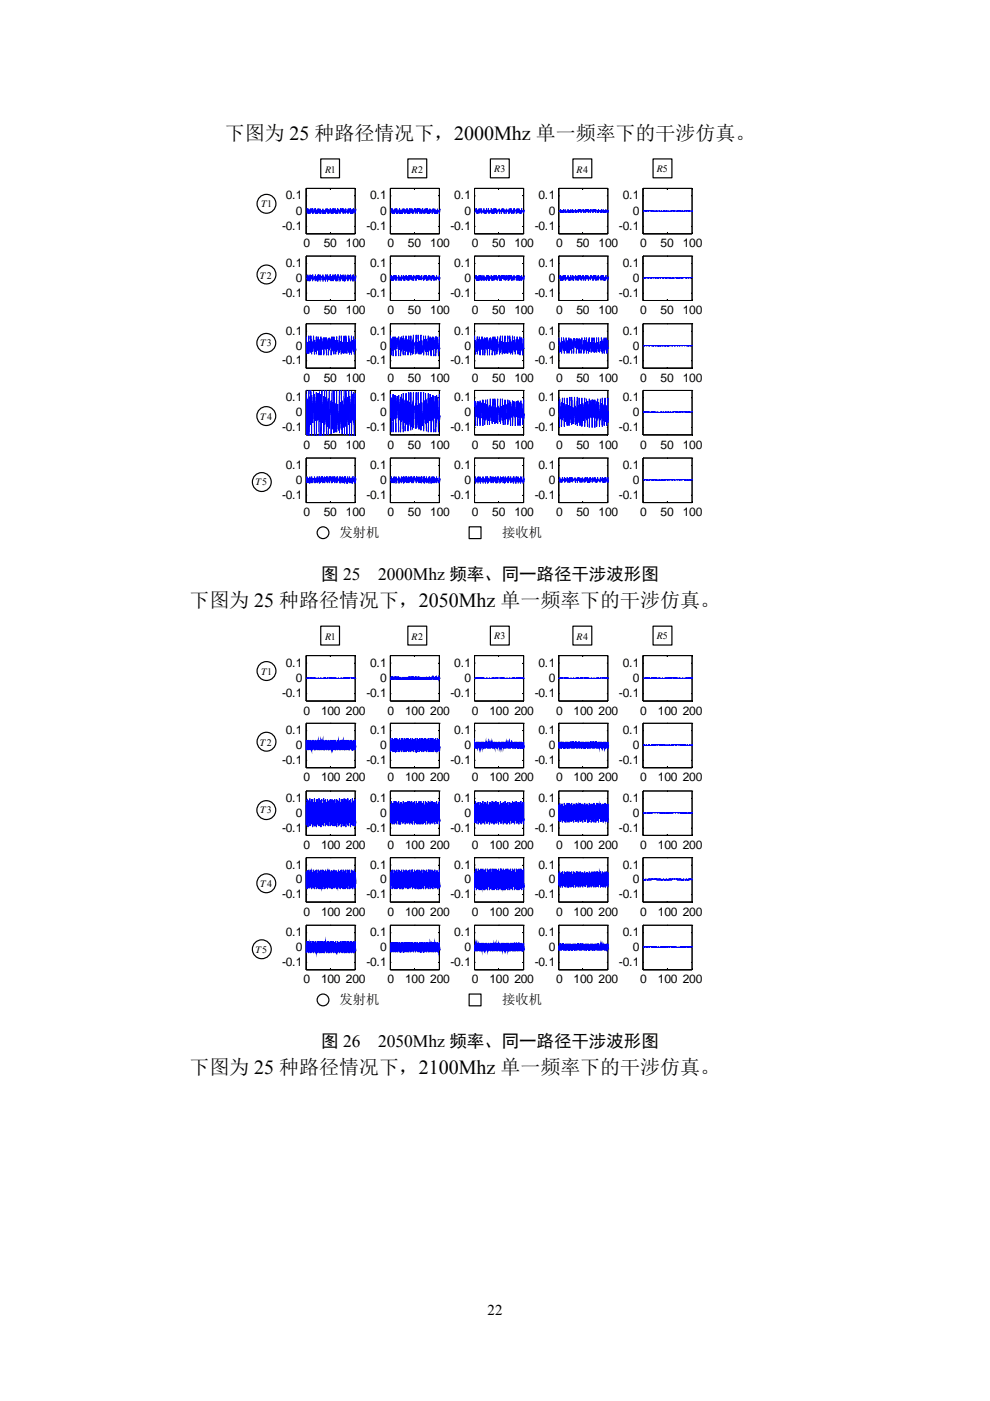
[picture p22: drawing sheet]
<svg xmlns="http://www.w3.org/2000/svg" width="210mm" height="297mm" viewBox="0 0 210 297" stroke-linecap="round" stroke-linejoin="round" font-family="sans-serif">
<defs><g id="words">
<g font-size="4.2">
<text x="47.7" y="29.7">下图为 25 种路径情况下，2000Mhz 单一频率下的干涉仿真。</text>
<text x="40.2" y="128.7">下图为 25 种路径情况下，2050Mhz 单一频率下的干涉仿真。</text>
<text x="40.2" y="227.8">下图为 25 种路径情况下，2100Mhz 单一频率下的干涉仿真。</text>
</g>
<g font-size="3.7">
<text x="68.1" y="123">图 25</text>
<text x="80.2" y="123">2000Mhz 频率、同一路径干涉波形图</text>
<text x="68.1" y="222.1">图 26</text>
<text x="80.2" y="222.1">2050Mhz 频率、同一路径干涉波形图</text>
</g>
<text font-size="3.2" x="103.4" y="278.7">22</text>
<g font-size="2.8">
<text x="72" y="113.9">发射机</text>
<text x="106.5" y="113.9">接收机</text>
<text x="72" y="212.9">发射机</text>
<text x="106.5" y="212.9">接收机</text>
</g>
<g font-size="2.6">
<text x="60.6" y="42.3">0.1</text>
<text x="62.8" y="45.6">0</text>
<text x="78.5" y="42.3">0.1</text>
<text x="80.6" y="45.6">0</text>
<text x="96.4" y="42.3">0.1</text>
<text x="98.5" y="45.6">0</text>
<text x="114.2" y="42.3">0.1</text>
<text x="116.4" y="45.6">0</text>
<text x="132.1" y="42.3">0.1</text>
<text x="134.2" y="45.6">0</text>
<text x="59.8" y="48.7">-0.1</text>
<text x="64.3" y="52.5">0</text>
<text x="68.7" y="52.5">50</text>
<text x="73.4" y="52.5">100</text>
<text x="77.7" y="48.7">-0.1</text>
<text x="82.2" y="52.5">0</text>
<text x="86.5" y="52.5">50</text>
<text x="91.2" y="52.5">100</text>
<text x="95.6" y="48.7">-0.1</text>
<text x="100.1" y="52.5">0</text>
<text x="104.4" y="52.5">50</text>
<text x="109.1" y="52.5">100</text>
<text x="113.4" y="48.7">-0.1</text>
<text x="117.9" y="52.5">0</text>
<text x="122.3" y="52.5">50</text>
<text x="127" y="52.5">100</text>
<text x="131.3" y="48.7">-0.1</text>
<text x="135.8" y="52.5">0</text>
<text x="140.1" y="52.5">50</text>
<text x="144.8" y="52.5">100</text>
<text x="60.6" y="56.6">0.1</text>
<text x="62.8" y="59.8">0</text>
<text x="78.5" y="56.6">0.1</text>
<text x="80.6" y="59.8">0</text>
<text x="96.4" y="56.6">0.1</text>
<text x="98.5" y="59.8">0</text>
<text x="114.2" y="56.6">0.1</text>
<text x="116.4" y="59.8">0</text>
<text x="132.1" y="56.6">0.1</text>
<text x="134.2" y="59.8">0</text>
<text x="59.8" y="62.9">-0.1</text>
<text x="77.7" y="62.9">-0.1</text>
<text x="95.6" y="62.9">-0.1</text>
<text x="113.4" y="62.9">-0.1</text>
<text x="131.3" y="62.9">-0.1</text>
<text x="60.6" y="71">0.1</text>
<text x="64.3" y="66.6">0</text>
<text x="68.7" y="66.6">50</text>
<text x="73.4" y="66.6">100</text>
<text x="78.5" y="71">0.1</text>
<text x="82.2" y="66.6">0</text>
<text x="86.5" y="66.6">50</text>
<text x="91.2" y="66.6">100</text>
<text x="96.4" y="71">0.1</text>
<text x="100.1" y="66.6">0</text>
<text x="104.4" y="66.6">50</text>
<text x="109.1" y="66.6">100</text>
<text x="114.2" y="71">0.1</text>
<text x="117.9" y="66.6">0</text>
<text x="122.3" y="66.6">50</text>
<text x="127" y="66.6">100</text>
<text x="132.1" y="71">0.1</text>
<text x="135.8" y="66.6">0</text>
<text x="140.1" y="66.6">50</text>
<text x="144.8" y="66.6">100</text>
<text x="59.8" y="77.2">-0.1</text>
<text x="62.8" y="74.1">0</text>
<text x="77.7" y="77.2">-0.1</text>
<text x="80.6" y="74.1">0</text>
<text x="95.6" y="77.2">-0.1</text>
<text x="98.5" y="74.1">0</text>
<text x="113.4" y="77.2">-0.1</text>
<text x="116.4" y="74.1">0</text>
<text x="131.3" y="77.2">-0.1</text>
<text x="134.2" y="74.1">0</text>
<text x="64.3" y="81">0</text>
<text x="68.7" y="81">50</text>
<text x="73.4" y="81">100</text>
<text x="82.2" y="81">0</text>
<text x="86.5" y="81">50</text>
<text x="91.2" y="81">100</text>
<text x="100.1" y="81">0</text>
<text x="104.4" y="81">50</text>
<text x="109.1" y="81">100</text>
<text x="117.9" y="81">0</text>
<text x="122.3" y="81">50</text>
<text x="127" y="81">100</text>
<text x="135.8" y="81">0</text>
<text x="140.1" y="81">50</text>
<text x="144.8" y="81">100</text>
<text x="60.6" y="85.1">0.1</text>
<text x="62.8" y="88.2">0</text>
<text x="78.5" y="85.1">0.1</text>
<text x="80.6" y="88.2">0</text>
<text x="96.4" y="85.1">0.1</text>
<text x="98.5" y="88.2">0</text>
<text x="114.2" y="85.1">0.1</text>
<text x="116.4" y="88.2">0</text>
<text x="132.1" y="85.1">0.1</text>
<text x="134.2" y="88.2">0</text>
<text x="59.8" y="91.4">-0.1</text>
<text x="64.3" y="95.1">0</text>
<text x="68.7" y="95.1">50</text>
<text x="73.4" y="95.1">100</text>
<text x="77.7" y="91.4">-0.1</text>
<text x="82.2" y="95.1">0</text>
<text x="86.5" y="95.1">50</text>
<text x="91.2" y="95.1">100</text>
<text x="95.6" y="91.4">-0.1</text>
<text x="100.1" y="95.1">0</text>
<text x="104.4" y="95.1">50</text>
<text x="109.1" y="95.1">100</text>
<text x="113.4" y="91.4">-0.1</text>
<text x="117.9" y="95.1">0</text>
<text x="122.3" y="95.1">50</text>
<text x="127" y="95.1">100</text>
<text x="131.3" y="91.4">-0.1</text>
<text x="135.8" y="95.1">0</text>
<text x="140.1" y="95.1">50</text>
<text x="144.8" y="95.1">100</text>
<text x="60.6" y="99.4">0.1</text>
<text x="78.5" y="99.4">0.1</text>
<text x="96.4" y="99.4">0.1</text>
<text x="114.2" y="99.4">0.1</text>
<text x="132.1" y="99.4">0.1</text>
<text x="59.8" y="105.7">-0.1</text>
<text x="62.8" y="102.6">0</text>
<text x="77.7" y="105.7">-0.1</text>
<text x="80.6" y="102.6">0</text>
<text x="95.6" y="105.7">-0.1</text>
<text x="98.5" y="102.6">0</text>
<text x="113.4" y="105.7">-0.1</text>
<text x="116.4" y="102.6">0</text>
<text x="131.3" y="105.7">-0.1</text>
<text x="134.2" y="102.6">0</text>
<text x="64.3" y="109.5">0</text>
<text x="68.7" y="109.5">50</text>
<text x="73.4" y="109.5">100</text>
<text x="82.2" y="109.5">0</text>
<text x="86.5" y="109.5">50</text>
<text x="91.2" y="109.5">100</text>
<text x="100.1" y="109.5">0</text>
<text x="104.4" y="109.5">50</text>
<text x="109.1" y="109.5">100</text>
<text x="117.9" y="109.5">0</text>
<text x="122.3" y="109.5">50</text>
<text x="127" y="109.5">100</text>
<text x="135.8" y="109.5">0</text>
<text x="140.1" y="109.5">50</text>
<text x="144.8" y="109.5">100</text>
<text x="60.6" y="141.3">0.1</text>
<text x="78.5" y="141.3">0.1</text>
<text x="96.4" y="141.3">0.1</text>
<text x="114.2" y="141.3">0.1</text>
<text x="132.1" y="141.3">0.1</text>
<text x="59.8" y="147.8">-0.1</text>
<text x="62.8" y="144.7">0</text>
<text x="77.7" y="147.8">-0.1</text>
<text x="80.6" y="144.7">0</text>
<text x="95.6" y="147.8">-0.1</text>
<text x="98.5" y="144.7">0</text>
<text x="113.4" y="147.8">-0.1</text>
<text x="116.4" y="144.7">0</text>
<text x="131.3" y="147.8">-0.1</text>
<text x="134.2" y="144.7">0</text>
<text x="60.6" y="155.7">0.1</text>
<text x="64.3" y="151.5">0</text>
<text x="68.1" y="151.5">100</text>
<text x="73.4" y="151.5">200</text>
<text x="78.5" y="155.7">0.1</text>
<text x="82.2" y="151.5">0</text>
<text x="85.9" y="151.5">100</text>
<text x="91.2" y="151.5">200</text>
<text x="96.4" y="155.7">0.1</text>
<text x="100.1" y="151.5">0</text>
<text x="103.8" y="151.5">100</text>
<text x="109.1" y="151.5">200</text>
<text x="114.2" y="155.7">0.1</text>
<text x="117.9" y="151.5">0</text>
<text x="121.7" y="151.5">100</text>
<text x="127" y="151.5">200</text>
<text x="132.1" y="155.7">0.1</text>
<text x="135.8" y="151.5">0</text>
<text x="139.5" y="151.5">100</text>
<text x="144.8" y="151.5">200</text>
<text x="59.8" y="161.9">-0.1</text>
<text x="62.8" y="158.8">0</text>
<text x="77.7" y="161.9">-0.1</text>
<text x="80.6" y="158.8">0</text>
<text x="95.6" y="161.9">-0.1</text>
<text x="98.5" y="158.8">0</text>
<text x="113.4" y="161.9">-0.1</text>
<text x="116.4" y="158.8">0</text>
<text x="131.3" y="161.9">-0.1</text>
<text x="134.2" y="158.8">0</text>
<text x="64.3" y="165.7">0</text>
<text x="68.1" y="165.7">100</text>
<text x="73.4" y="165.7">200</text>
<text x="82.2" y="165.7">0</text>
<text x="85.9" y="165.7">100</text>
<text x="91.2" y="165.7">200</text>
<text x="100.1" y="165.7">0</text>
<text x="103.8" y="165.7">100</text>
<text x="109.1" y="165.7">200</text>
<text x="117.9" y="165.7">0</text>
<text x="121.7" y="165.7">100</text>
<text x="127" y="165.7">200</text>
<text x="135.8" y="165.7">0</text>
<text x="139.5" y="165.7">100</text>
<text x="144.8" y="165.7">200</text>
<text x="60.6" y="170">0.1</text>
<text x="62.8" y="173.2">0</text>
<text x="78.5" y="170">0.1</text>
<text x="80.6" y="173.2">0</text>
<text x="96.4" y="170">0.1</text>
<text x="98.5" y="173.2">0</text>
<text x="114.2" y="170">0.1</text>
<text x="116.4" y="173.2">0</text>
<text x="132.1" y="170">0.1</text>
<text x="134.2" y="173.2">0</text>
<text x="59.8" y="176.3">-0.1</text>
<text x="77.7" y="176.3">-0.1</text>
<text x="95.6" y="176.3">-0.1</text>
<text x="113.4" y="176.3">-0.1</text>
<text x="131.3" y="176.3">-0.1</text>
<text x="60.6" y="184.1">0.1</text>
<text x="64.3" y="180">0</text>
<text x="68.1" y="180">100</text>
<text x="73.4" y="180">200</text>
<text x="78.5" y="184.1">0.1</text>
<text x="82.2" y="180">0</text>
<text x="85.9" y="180">100</text>
<text x="91.2" y="180">200</text>
<text x="96.4" y="184.1">0.1</text>
<text x="100.1" y="180">0</text>
<text x="103.8" y="180">100</text>
<text x="109.1" y="180">200</text>
<text x="114.2" y="184.1">0.1</text>
<text x="117.9" y="180">0</text>
<text x="121.7" y="180">100</text>
<text x="127" y="180">200</text>
<text x="132.1" y="184.1">0.1</text>
<text x="135.8" y="180">0</text>
<text x="139.5" y="180">100</text>
<text x="144.8" y="180">200</text>
<text x="59.8" y="190.4">-0.1</text>
<text x="62.8" y="187.3">0</text>
<text x="77.7" y="190.4">-0.1</text>
<text x="80.6" y="187.3">0</text>
<text x="95.6" y="190.4">-0.1</text>
<text x="98.5" y="187.3">0</text>
<text x="113.4" y="190.4">-0.1</text>
<text x="116.4" y="187.3">0</text>
<text x="131.3" y="190.4">-0.1</text>
<text x="134.2" y="187.3">0</text>
<text x="64.3" y="194.2">0</text>
<text x="68.1" y="194.2">100</text>
<text x="73.4" y="194.2">200</text>
<text x="82.2" y="194.2">0</text>
<text x="85.9" y="194.2">100</text>
<text x="91.2" y="194.2">200</text>
<text x="100.1" y="194.2">0</text>
<text x="103.8" y="194.2">100</text>
<text x="109.1" y="194.2">200</text>
<text x="117.9" y="194.2">0</text>
<text x="121.7" y="194.2">100</text>
<text x="127" y="194.2">200</text>
<text x="135.8" y="194.2">0</text>
<text x="139.5" y="194.2">100</text>
<text x="144.8" y="194.2">200</text>
<text x="60.6" y="198.5">0.1</text>
<text x="62.8" y="201.6">0</text>
<text x="78.5" y="198.5">0.1</text>
<text x="80.6" y="201.6">0</text>
<text x="96.4" y="198.5">0.1</text>
<text x="98.5" y="201.6">0</text>
<text x="114.2" y="198.5">0.1</text>
<text x="116.4" y="201.6">0</text>
<text x="132.1" y="198.5">0.1</text>
<text x="134.2" y="201.6">0</text>
<text x="59.8" y="204.8">-0.1</text>
<text x="64.3" y="208.5">0</text>
<text x="68.1" y="208.5">100</text>
<text x="73.4" y="208.5">200</text>
<text x="77.7" y="204.8">-0.1</text>
<text x="82.2" y="208.5">0</text>
<text x="85.9" y="208.5">100</text>
<text x="91.2" y="208.5">200</text>
<text x="95.6" y="204.8">-0.1</text>
<text x="100.1" y="208.5">0</text>
<text x="103.8" y="208.5">100</text>
<text x="109.1" y="208.5">200</text>
<text x="113.4" y="204.8">-0.1</text>
<text x="117.9" y="208.5">0</text>
<text x="121.7" y="208.5">100</text>
<text x="127" y="208.5">200</text>
<text x="131.3" y="204.8">-0.1</text>
<text x="135.8" y="208.5">0</text>
<text x="139.5" y="208.5">100</text>
<text x="144.8" y="208.5">200</text>
</g>
<g font-size="2.1">
<text x="69" y="36.6">R1</text>
<text x="87.3" y="36.6">R2</text>
<text x="104.8" y="36.4">R3</text>
<text x="122.3" y="36.6">R4</text>
<text x="139.3" y="36.4">R5</text>
<text x="55.4" y="44">T1</text>
<text x="55.1" y="59.1">T2</text>
<text x="55.2" y="73.4">T3</text>
<text x="55.2" y="89.1">T4</text>
<text x="54.2" y="102.9">T5</text>
<text x="69" y="135.6">R1</text>
<text x="87.3" y="135.6">R2</text>
<text x="104.8" y="135.5">R3</text>
<text x="122.3" y="135.6">R4</text>
<text x="139.3" y="135.5">R5</text>
<text x="55.4" y="143">T1</text>
<text x="55.1" y="158.1">T2</text>
<text x="55.2" y="172.5">T3</text>
<text x="55.2" y="188.1">T4</text>
<text x="54.2" y="202">T5</text>
</g>
</g></defs>
<path d="M68 33.7h4v4h-4z" fill="none" stroke="#000" stroke-width=".25"/>
<circle cx="68.5" cy="112.9" r="1.25" fill="#fff"/>
<circle cx="68.5" cy="112.9" r="1.25" fill="none" stroke="#000" stroke-width=".25"/>
<path d="M99.5 111.7h2.5v2.5h-2.5z" fill="#fff"/>
<path d="M99.5 111.7h2.5v2.5h-2.5z" fill="none" stroke="#000" stroke-width=".25"/>
<circle cx="55.5" cy="102.2" r="2" fill="#fff"/>
<circle cx="55.5" cy="102.2" r="2" fill="none" stroke="#000" stroke-width=".25"/>
<circle cx="56.5" cy="88.2" r="2" fill="#fff"/>
<circle cx="56.5" cy="88.2" r="2" fill="none" stroke="#000" stroke-width=".25"/>
<circle cx="56.5" cy="72.7" r="2" fill="#fff"/>
<circle cx="56.5" cy="72.7" r="2" fill="none" stroke="#000" stroke-width=".25"/>
<circle cx="56.5" cy="43.2" r="2" fill="#fff"/>
<circle cx="56.5" cy="43.2" r="2" fill="none" stroke="#000" stroke-width=".25"/>
<circle cx="56.5" cy="58.2" r="2" fill="#fff"/>
<circle cx="56.5" cy="58.2" r="2" fill="none" stroke="#000" stroke-width=".25"/>
<path d="M138.5 33.7h4v4h-4z" fill="#fff"/>
<path d="M138.5 33.7h4v4h-4z" fill="none" stroke="#000" stroke-width=".25"/>
<path d="M121.5 33.7h4v4h-4z" fill="#fff"/>
<path d="M121.5 33.7h4v4h-4z" fill="none" stroke="#000" stroke-width=".25"/>
<path d="M104 33.7h4v4h-4z" fill="#fff"/>
<path d="M104 33.7h4v4h-4z" fill="none" stroke="#000" stroke-width=".25"/>
<path d="M86.5 33.7h4v4h-4z" fill="#fff"/>
<path d="M86.5 33.7h4v4h-4z" fill="none" stroke="#000" stroke-width=".25"/>
<path d="M64.9 39.9h10.4v9.7h-10.4z" fill="#fff"/>
<path d="M64.9 39.9h10.4v9.7h-10.4z" fill="none" stroke="#fff" stroke-width=".21"/>
<path d="M64.9 39.9h10.4v9.7h-10.4zM70 39.9v.3M64.9 48h.1M64.9 44.9h.1M64.9 41.5h.1M70 49.4v.2M75.1 48h.2M75.1 44.9h.2M75.1 41.5h.2" fill="none" stroke="#000" stroke-width=".21"/>
<path d="M75.5 44.3l-.2 1v-.8l-.3 .6v-.8l-.3 1v-.8l-.2 .2v.4l-.1-.8v1l-.3-.8v.4l-.1 .2v-.8l-.2 1v-.8l-.4 .6v-.8l-.2 1v-.8l-.2 .4-.2-.6v1l-.2-1v.6h-.2v-.6l-.2 1v-1l-.2 .8-.2-.6-.2 .8v-1l-.2 .8-.2-.6v.8l-.2-1v.8l-.2-.2v-.4l-.2 .8v-1l-.2 .8v-.4l-.2-.2v.8l-.2-1-.2 .8v-.4l-.2-.2v.8l-.2-1v.8l-.1-.6-.3 .8v-1l-.1 1v-.6h-.2v.6l-.2-1v1l-.2-.6h-.2v.6l-.2-1v1l-.2-.8-.2 .6v-.8l-.2 1v-.8l-.2 .2v.4l-.2-.8v1l-.2-.8-.2 .6-.2-.8v1l-.2-.8v.4l-.2 .2v-.8l-.2 1v-.8l-.2 .6-.2-.8v1l-.2-.8v.4l-.2 .2" fill="none" stroke="#00f" stroke-width=".21"/>
<path d="M82.8 39.9h10.4v9.7h-10.4z" fill="#fff"/>
<path d="M82.8 39.9h10.4v9.7h-10.4z" fill="none" stroke="#fff" stroke-width=".21"/>
<path d="M82.8 39.9h10.4v9.7h-10.4zM87.9 39.9v.3M82.8 48h.1M82.8 44.9h.1M82.8 41.5h.1M87.9 49.4v.2M93 48h.2M93 44.9h.2M93 41.5h.2" fill="none" stroke="#000" stroke-width=".21"/>
<path d="M93.4 44.3l-.2 1v-.6h-.2l-.2 .6v-1l-.2 1v-.6h-.2v.6l-.2-1v1l-.2-.8-.2 .6v-.8l-.2 1v-.8l-.4 .6v-.8l-.2 1v-.8l-.2 .2v.4l-.2-.8v1l-.2-.8v.4l-.1 .2v-.8l-.2 1v-.8l-.2 .6-.2-.8-.2 1v-.8l-.2 .6-.2-.8v1l-.2-1v.6h-.2v-.6l-.2 1v-1l-.2 .6-.2-.6v1l-.2-1-.2 .8-.2-.6v.8l-.2-1v.8l-.2-.2v-.4l-.2 .8v-1l-.2 .8v-.4l-.2-.2v.8l-.2-1v.8l-.4-.6v.8l-.2-1v.8l-.2-.6-.2 .8v-1l-.1 1v-.6h-.2v.6l-.2-1v1l-.2-.6-.2 .6-.2-1v1l-.2-.8-.2 .6v-.8l-.2 1v-.8l-.2 .2v.4l-.2-.8v1l-.2-.8-.2 .6" fill="none" stroke="#00f" stroke-width=".21"/>
<path d="M100.6 39.9h10.5v9.7h-10.5z" fill="#fff"/>
<path d="M100.6 39.9h10.5v9.7h-10.5z" fill="none" stroke="#fff" stroke-width=".21"/>
<path d="M100.6 39.9h10.5v9.7h-10.5zM105.7 39.9v.3M100.6 48h.1M100.6 44.9h.1M100.6 41.5h.1M105.7 49.4v.2M110.9 48h.2M110.9 44.9h.2M110.9 41.5h.2" fill="none" stroke="#000" stroke-width=".21"/>
<path d="M111.3 44.5l-.2 .6v-.4h-.2l-.2 .4v-.8l-.2 .8v-.4h-.2v.4l-.2-.8v.8l-.2-.4-.2 .4v-.8l-.2 .8v-.6l-.4 .6v-.8l-.2 .8v-.6l-.2 .6-.2-.6v.8l-.2-.8v.4l-.2 .2v-.6l-.2 .8v-.8l-.2 .4-.2-.4-.2 .8v-.8l-.2 .4-.2-.4v.8l-.2-.8v.4h-.1v-.4l-.3 .8v-.8l-.1 .4-.2-.4v.8l-.3-.8-.1 .4-.2-.4v.8l-.2-.8v.6l-.2-.2v-.4l-.2 .8v-1l-.2 .8v-.4l-.2-.2v.6l-.2-.8v.8l-.2-.4h-.2v.4l-.2-.8v.8l-.2-.4-.2 .4v-.8l-.2 .8v-.4h-.2v.4l-.2-.8v.8l-.2-.4-.2 .4-.2-.8v.8l-.2-.4-.2 .4v-.8l-.2 .8v-.6l-.2 .2v.4l-.2-.8v.8l-.1-.6-.3 .6" fill="none" stroke="#00f" stroke-width=".21"/>
<path d="M118.5 39.9h10.4v9.7h-10.4z" fill="#fff"/>
<path d="M118.5 39.9h10.4v9.7h-10.4z" fill="none" stroke="#fff" stroke-width=".21"/>
<path d="M118.5 39.9h10.4v9.7h-10.4zM123.6 39.9v.3M118.5 48h.1M118.5 44.9h.1M118.5 41.5h.1M123.6 49.4v.2M128.7 48h.2M128.7 44.9h.2M128.7 41.5h.2" fill="none" stroke="#000" stroke-width=".21"/>
<path d="M129.1 44.5l-.2 .6v-.4h-.2l-.2 .4v-.6l-.2 .6v-.4h-.2v.4l-.2-.6v.6l-.2-.4-.1 .4v-.6l-.2 .6v-.4h-.3l-.1 .4v-.6l-.2 .6-.2-.4h.2l-.4-.2v.6l-.2-.6v.4h-.2v-.4l-.2 .6v-.6l-.2 .4-.2-.4-.2 .6v-.6l-.2 .4-.2-.4v.6l-.2-.6v.4h-.2v-.4l-.2 .6v-.6l-.2 .4-.2-.4v.6l-.2-.6-.2 .4-.2-.4v.6l-.2-.6v.4h-.2v-.4l-.2 .6v-.6l-.2 .4-.2-.2v.4l-.2-.6v.6l-.1-.4h-.2v.4l-.2-.6v.6l-.2-.4-.2 .4v-.6l-.2 .6v-.4h-.2v.4l-.2-.6v.6l-.2-.4-.2 .4-.2-.6v.6l-.2-.4-.2 .4v-.6l-.2 .6v-.4h-.2v.4l-.2-.6v.6l-.2-.4-.2 .2" fill="none" stroke="#00f" stroke-width=".21"/>
<path d="M136.4 39.9h10.4v9.7h-10.4z" fill="#fff"/>
<path d="M136.4 39.9h10.4v9.7h-10.4z" fill="none" stroke="#fff" stroke-width=".21"/>
<path d="M136.4 39.9h10.4v9.7h-10.4zM141.5 39.9v.3M136.4 48h.1M136.4 44.9h.1M136.4 41.5h.1M141.5 49.4v.2M146.6 48h.2M146.6 44.9h.2M146.6 41.5h.2" fill="none" stroke="#000" stroke-width=".21"/>
<path d="M146.9 44.7l-.1 .2v-.2l-.2 .2-.2-.2-.2 .2v-.2l-.2 .2-.2-.2h.2h-.4v.2l-.2-.2-.2 .2v-.2l-.2 .2-.2-.2-.2 .2v-.2l-.2 .2-.2-.2h.2h-.4v.2l-.2-.2-.2 .2v-.2l-.2 .2-.1-.2-.3 .2v-.2l-.1 .2-.2-.2h.2h-.4v.2l-.2-.2-.2 .2h.2h-.4v-.2l-.2 .2-.2-.2-.2 .2v-.2l-.2 .2-.2-.2v.2l-.2-.2-.2 .2h.2h-.4v-.2l-.2 .2-.2-.2v.2l-.2-.2-.2 .2-.2-.2v.2l-.2-.2-.2 .2h.2h-.4v-.2l-.2 .2-.2-.2h.2h-.3v.2l-.3-.2h-.3v.2l-.2-.2-.2 .2v-.2l-.2 .2-.2-.2h.2h-.4v.2l-.1-.2" fill="none" stroke="#00f" stroke-width=".21"/>
<path d="M64.9 54.3h10.4v9.4h-10.4z" fill="#fff"/>
<path d="M64.9 54.3h10.4v9.4h-10.4z" fill="none" stroke="#fff" stroke-width=".21"/>
<path d="M64.9 54.3h.1M64.9 59h.1M64.9 55.9h.1M64.9 54.3h10.4M64.9 54.3v9.4h10.4v-9.4M70 54.3h.1M75.1 59h.2M75.1 55.9h.2M75.3 54.3h.1M64.9 62.1h.1M70 63.5v.2M75.1 62.1h.2" fill="none" stroke="#000" stroke-width=".21"/>
<path d="M75.5 58.4l-.2 1.2v-1l-.3 .8v-1.2l-.3 1.4v-1l-.2 .6-.1-1v1.4l-.3-1.2v.6l-.1 .2v-.8l-.2 1.2v-1.2l-.4 .8v-.8l-.2 1.2v-1.2l-.2 .8-.2-.8v1.2l-.2-1.2v.8l-.2-.2v-.6l-.2 1.2v-1.2l-.2 .8-.2-.8-.2 1.2v-1.2l-.2 .8-.2-.8v1.2l-.2-1.4v1l-.2-.2v-.4l-.2 1v-1.4l-.2 1.2v-.6l-.2-.2v1l-.2-1.4-.2 1.2v-.6l-.2-.2v.8l-.2-1.2v1.2l-.1-.8-.3 .8v-1.2l-.1 1.2v-.6h-.2v.6l-.2-1.2v1.2l-.2-.8-.2 .2v.6l-.2-1.2v1.2l-.2-.8-.2 .8v-1.2l-.2 1.4v-1l-.2 .2v.6l-.2-1.2v1.4l-.2-1v.4l-.2 .2-.2-1v1.4l-.2-1.2v.6l-.2 .2v-.8l-.2 1.2v-1.2l-.2 .8-.2-.8v1.2l-.2-1.2v.6l-.2 .2" fill="none" stroke="#00f" stroke-width=".21"/>
<path d="M82.8 54.3h10.4v9.4h-10.4z" fill="#fff"/>
<path d="M82.8 54.3h10.4v9.4h-10.4z" fill="none" stroke="#fff" stroke-width=".21"/>
<path d="M82.8 54.3h.1M82.8 59h.1M82.8 55.9h.1M82.8 54.3h10.4M82.8 54.3v9.4h10.4v-9.4M87.9 54.3h.1M93 59h.2M93 55.9h.2M93.2 54.3h.1M82.8 62.1h.1M87.9 63.5v.2M93 62.1h.2" fill="none" stroke="#000" stroke-width=".21"/>
<path d="M82.8 58.6l.2 .8v-1l.2 .8v-.4l.2-.2v.8l.2-1v.8l.2-.6 .2 .8v-1l.2 .8v-.4h.2l.2 .6v-1l.2 .8v-.4h.2v.4l.2-.8v1l.1-.6 .2 .4v-.8l.2 1v-.8l.2 .2v.4l.2-.8 .2 1v-.8l.2 .2v.4l.2-.8v1l.2-.8v.4l.2 .2v-.8l.2 1v-.8l.2 .6 .2-.8v1l.2-.8 .2 .6 .2-.8v1l.2-.8v.4h.2v-.6l.2 1v-1l.2 .6 .2-.4v.8l.2-1v.8l.4-.6v.8l.2-1v.8l.2-.2v-.4l.1 .8v-1l.2 .8 .2-.6v.8l.2-1v.8l.2-.6 .2 .8 .2-1v.8l.2-.6 .2 .8v-1l.2 .8v-.4h.2v.6l.2-1v.8l.2-.4 .2 .4 .2-.8v1l.2-.6" fill="none" stroke="#00f" stroke-width=".21"/>
<path d="M100.6 54.3h10.5v9.4h-10.5z" fill="#fff"/>
<path d="M100.6 54.3h10.5v9.4h-10.5z" fill="none" stroke="#fff" stroke-width=".21"/>
<path d="M100.6 54.3h.1M100.6 59h.1M100.6 55.9h.1M100.6 54.3h10.5M100.6 54.3v9.4h10.5v-9.4M105.7 54.3h.1M110.9 59h.2M110.9 55.9h.2M111.1 54.3h.1M100.6 62.1h.1M105.7 63.5v.2M110.9 62.1h.2" fill="none" stroke="#000" stroke-width=".21"/>
<path d="M111.3 58.4l-.2 1v-.6h-.2l-.2 .6v-1l-.2 1v-.8l-.2 .2v.6l-.2-1v1l-.2-.8-.2 .8v-1l-.2 1v-.8l-.4 .6v-.8l-.2 1v-.8l-.2 .6-.2-.8v1l-.2-.8v.4l-.2 .2v-.8l-.2 1v-1l-.2 .8-.2-.8-.2 1v-1l-.2 .8-.2-.8v1l-.2-1v.6h-.1v-.6l-.3 1v-1l-.1 .8-.2-.8v1l-.3-1-.1 .8-.2-.6v.8l-.2-1v.8l-.2-.2v-.4l-.2 .8v-1l-.2 .8v-.4l-.2-.2v.8l-.2-1v.8l-.4-.6v.8l-.2-1v1l-.2-.8-.2 .8v-1l-.2 1v-.6h-.2v.6l-.2-1v1l-.2-.8-.2 .8-.2-1v1l-.2-.8-.2 .8v-1l-.2 1v-.8l-.2 .2v.4l-.2-.8v1l-.1-.8v.4l-.3 .2" fill="none" stroke="#00f" stroke-width=".21"/>
<path d="M118.5 54.3h10.4v9.4h-10.4z" fill="#fff"/>
<path d="M118.5 54.3h10.4v9.4h-10.4z" fill="none" stroke="#fff" stroke-width=".21"/>
<path d="M118.5 54.3h.1M118.5 59h.1M118.5 55.9h.1M118.5 54.3h10.4M118.5 54.3v9.4h10.4v-9.4M123.6 54.3h.1M128.7 59h.2M128.7 55.9h.2M128.9 54.3h.1M118.5 62.1h.1M123.6 63.5v.2M128.7 62.1h.2" fill="none" stroke="#000" stroke-width=".21"/>
<path d="M129.1 58.6l-.2 .6v-.4h-.2l-.2 .4v-.8l-.2 .8v-.4h-.2v.4l-.2-.8v1l-.2-.8-.1 .6v-.8l-.2 1v-.8l-.4 .6v-.8l-.2 1v-.8l-.2 .6-.2-.8v1l-.2-.8v.4l-.2 .2v-.8l-.2 1v-.8l-.2 .4-.2-.6-.2 1v-.8l-.2 .4-.2-.4v.8l-.2-.8v.4h-.2v-.4l-.2 .8v-1l-.2 .6-.2-.4v.8l-.2-1-.2 .8-.2-.6v.8l-.2-1v.8l-.2-.2v-.4l-.2 .8v-1l-.2 .8v-.4l-.2-.2v.8l-.2-1v.8l-.3-.6v.8l-.2-1v.8l-.2-.4-.2 .6v-1l-.2 .8v-.4h-.2v.4l-.2-.8v.8l-.2-.4-.2 .4-.2-.8v1l-.2-.8-.2 .6v-.8l-.2 1v-.8l-.2 .2v.4l-.2-.8v1l-.2-.8-.2 .6" fill="none" stroke="#00f" stroke-width=".21"/>
<path d="M136.4 54.3h10.4v9.4h-10.4z" fill="#fff"/>
<path d="M136.4 54.3h10.4v9.4h-10.4z" fill="none" stroke="#fff" stroke-width=".21"/>
<path d="M136.4 54.3h.1M136.4 59h.1M136.4 55.9h.1M136.4 54.3h10.4M136.4 54.3v9.4h10.4v-9.4M141.5 54.3h.1M146.6 59h.2M146.6 55.9h.2M146.8 54.3h.1M136.4 62.1h.1M141.5 63.5v.2M146.6 62.1h.2" fill="none" stroke="#000" stroke-width=".21"/>
<path d="M146.8 58.8h.1h-.3l-.2 .2-.2-.2h.2h-.4v.2l-.2-.2-.2 .2v-.2l-.2 .2-.2-.2h.2h-.4l-.2 .2v-.2l-.2 .2-.2-.2v.2l-.2-.2-.2 .2h.2h-.4v-.2l-.2 .2-.2-.2v.2l-.1-.2-.3 .2-.1-.2v.2l-.2-.2-.2 .2h.2h-.4v-.2l-.2 .2-.2-.2v.2l-.2-.2-.2 .2-.2-.2v.2l-.2-.2v.2l-.2-.2-.2 .2v-.2l-.2 .2-.2-.2h.2h-.4v.2l-.2-.2-.2 .2-.2-.2v.2l-.2-.2-.2 .2v-.2l-.2 .2-.2-.2h.2h-.4v.2l-.2-.2-.1 .2v-.2l-.3 .2-.1-.2-.2 .2v-.2l-.2 .2-.2-.2h.2h-.4v.2l-.2-.2-.2 .2h.2h-.3" fill="none" stroke="#00f" stroke-width=".21"/>
<path d="M64.9 68.6h10.4v9.5h-10.4z" fill="#fff"/>
<path d="M64.9 68.6h10.4v9.5h-10.4z" fill="none" stroke="#fff" stroke-width=".21"/>
<path d="M64.9 68.6h.1M64.9 76.5h.1M64.9 73.3h.1M64.9 70.2h.1M64.9 68.6h10.4M64.9 68.6v9.5h10.4v-9.5M70 68.6h.1M70 77.9v.2M75.1 76.5h.2M75.1 73.3h.2M75.1 70.2h.2M75.3 68.6h.1" fill="none" stroke="#000" stroke-width=".21"/>
<path d="M64.9 71.2l.2 3.7v-2.3l.2 .1v2.2l.2-3.7v3.7l.2-2.5 .2 2.3v-3.5l.2 3.9v-2.7l.2 .6v1.5l.2-3.3 .2 3.9v-2.9l.2 1v1.3l.2-3.1v3.7l.2-3.1v1.3l.2 1v-2.9l.2 3.9v-3.3l.2 2.1 .2-2.7v3.9l.2-3.5 .2 2.3 .2-2.5v3.7l.2-3.7v2.1l.1 .2v-2.3l.3 3.7v-3.7l.1 2.3 .2-2.1v3.5l.2-3.7v2.5l.2-.5 .2-1.8v3.5l.2-3.9v2.9l.2-1v-1.3l.2 3.1v-3.7l.2 2.9 .2-2.1v2.9l.2-3.7v3.1l.2-2.3 .2 2.9 .2-3.9v3.5l.2-2.3 .2 2.7v-3.9l.2 3.5v-2l.2-.1v2.3l.2-3.7v3.7l.2-2.3 .2 2.3v-3.7l.2 3.7 .2-2.3 .2 2.1v-3.5l.1 3.9v-2.7l.3 .6v1.7l.1-3.5v3.9l.2-2.9 .3 2.3v-3.1l.1 3.7 .2-3.1v1.3l.2 1" fill="none" stroke="#00f" stroke-width=".21"/>
<path d="M82.8 68.6h10.4v9.5h-10.4z" fill="#fff"/>
<path d="M82.8 68.6h10.4v9.5h-10.4z" fill="none" stroke="#fff" stroke-width=".21"/>
<path d="M82.8 68.6h.1M82.8 76.5h.1M82.8 73.3h.1M82.8 70.2h.1M82.8 68.6h10.4M82.8 68.6v9.5h10.4v-9.5M87.9 68.6h.1M87.9 77.9v.2M93 76.5h.2M93 73.3h.2M93 70.2h.2M93.2 68.6h.1" fill="none" stroke="#000" stroke-width=".21"/>
<path d="M82.8 71.2l.2 4.1v-3.5l.2 2.5 .2-2.9v4.1l.2-3.9v2.1l.2 .4v-2.7l.2 4.1v-3.9l.2 2.3 .2-2.3 .2 3.9v-4.1l.2 2.7 .2-2.5v3.9l.2-4.1v2.7l.1-.5v-1.8l.2 3.5v-4.1l.2 3.1 .2-2.5v3.5l.2-4.1 .2 3.3v-1.3l.2-1.2v3.3l.2-4.1v3.5l.2-2.5 .2 3.1v-4.1l.2 3.5v-1.7l.2-.6v2.7l.2-4.1v3.9l.2-2.2 .2-.1v2.5l.2-4.1v3.9l.2-2.3 .2 2.3v-3.9l.2 4.1v-2.7l.2 .3v2.2l.2-3.9v4.1l.2-2.9 .2 2.5 .2-3.5v4.1l.2-3.3 .2 2.5v-3.3l.1 4.1v-3.3l.2 2.5 .2-3.3v4.1l.2-3.5v1.8l.2 .7v-2.9l.2 4.1 .2-3.9v2.1l.2 .4v-2.7l.2 4.1v-3.9l.2 2.3 .2-2.5v4.1l.2-4.1v2.5l.2-.2v-2.1l.2 3.9 .2-4.1v2.7l.2-.4" fill="none" stroke="#00f" stroke-width=".21"/>
<path d="M100.6 68.6h10.5v9.5h-10.5z" fill="#fff"/>
<path d="M100.6 68.6h10.5v9.5h-10.5z" fill="none" stroke="#fff" stroke-width=".21"/>
<path d="M100.6 68.6h.1M100.6 76.5h.1M100.6 73.3h.1M100.6 70.2h.1M100.6 68.6h10.5M100.6 68.6v9.5h10.5v-9.5M105.7 68.6h.1M105.7 77.9v.2M110.9 76.5h.2M110.9 73.3h.2M110.9 70.2h.2M111.1 68.6h.1" fill="none" stroke="#000" stroke-width=".21"/>
<path d="M100.6 71.2l.3 3.9v-2.9l.1 1v1.3l.2-3.1v3.7l.2-3.1v1.3l.2 1v-2.9l.2 3.9v-3.3l.2 2.1 .2-2.7 .2 3.9v-3.5l.2 2.3 .2-2.5v3.7l.2-3.5v1.9l.2 .2v-2.3l.2 3.7v-3.7l.2 2.3 .2-2.1v3.5l.2-3.7 .2 2.5 .2-2.3v3.5l.2-3.9v2.9l.2-.7v-1.6l.2 3.3v-3.9l.2 2.9 .2-2.3v3.1l.2-3.7v3.1l.4-2.3v2.9l.2-3.9v3.5l.1-2.3 .3 2.7v-3.9l.1 3.5v-2l.2-.1v2.3l.2-3.7v3.7l.2-2.3 .2 2.3 .2-3.7v3.7l.2-2.3 .2 2.1v-3.5l.2 3.9v-2.7l.2 .6v1.7l.2-3.5v3.9l.2-2.9 .2 2.3v-3.1l.2 3.7 .2-3.1v1.3l.2 1v-2.9l.2 3.7v-3.1l.2 2.3 .2-2.9v3.9l.2-3.5v1.8l.2 .5v-2.5l.2 3.7 .2-3.5v1.9l.2 .2" fill="none" stroke="#00f" stroke-width=".21"/>
<path d="M118.5 68.6h10.4v9.5h-10.4z" fill="#fff"/>
<path d="M118.5 68.6h10.4v9.5h-10.4z" fill="none" stroke="#fff" stroke-width=".21"/>
<path d="M118.5 68.6h.1M118.5 76.5h.1M118.5 73.3h.1M118.5 70.2h.1M118.5 68.6h10.4M118.5 68.6v9.5h10.4v-9.5M123.6 68.6h.1M123.6 77.9v.2M128.7 76.5h.2M128.7 73.3h.2M128.7 70.2h.2M128.9 68.6h.1" fill="none" stroke="#000" stroke-width=".21"/>
<path d="M118.5 71.6l.2 3.1v-2.1l.2 .4v1.5l.2-2.9v3.3l.2-2.5 .2 1.9v-2.7l.2 3.3v-2.5l.2 .8v1.1l.2-2.7 .2 3.3v-2.7l.2 1.9 .2-2.5v3.3l.2-2.9v1.6l.2 .5v-2.3l.2 3.1v-2.9l.2 1.9 .2-2.1v3.1l.2-3.1 .1 1.9 .2-1.9v3.1l.2-3.1v2.1l.2-.2v-1.7l.2 2.9v-3.1l.2 2.1 .2-1.9v2.9l.2-3.3v2.5l.4-1.9v2.7l.2-3.3v2.7l.2-2.1 .2 2.7v-3.3l.2 2.7v-1.1l.2-.8v2.5l.2-3.3v2.9l.2-1.9 .2 2.1 .2-3.1v2.9l.2-1.9 .2 2.1v-3.1l.2 3.1v-2h.2v1.8l.2-2.9v3.1l.2-2.1 .2 1.9v-2.9l.1 3.1 .3-2.3 .2 2.1v-2.9l.1 3.3v-2.5l.2 .8v1.1l.2-2.7v3.3l.2-2.7v1.1l.2 .8v-2.5l.2 3.3 .2-2.7v1.4l.2 .3" fill="none" stroke="#00f" stroke-width=".21"/>
<path d="M136.4 68.6h10.4v9.5h-10.4z" fill="#fff"/>
<path d="M136.4 68.6h10.4v9.5h-10.4z" fill="none" stroke="#fff" stroke-width=".21"/>
<path d="M136.4 68.6h.1M136.4 76.5h.1M136.4 73.3h.1M136.4 70.2h.1M136.4 68.6h10.4M136.4 68.6v9.5h10.4v-9.5M141.5 68.6h.1M141.5 77.9v.2M146.6 76.5h.2M146.6 73.3h.2M146.6 70.2h.2M146.8 68.6h.1" fill="none" stroke="#000" stroke-width=".21"/>
<path d="M136.5 73.2l.1 .1 .2-.1v.1l.2-.1 .2 .1v-.1h.4h-.2l.2 .1 .2-.1v.1l.1-.1 .3 .1 .1-.1v.1h.4h-.2l.2-.1 .2 .1v-.1l.2 .1 .2-.1v.1h.4h-.2l.4-.1v.1h.4h-.2l.2-.1 .2 .1v-.1l.2 .1 .2-.1v.1h.4h-.2l.2-.1 .2 .1h.4h-.2l.2-.1 .2 .1v-.1h.4h-.2l.2 .1 .2-.1v.1l.2-.1 .1 .1v-.1l.3 .1 .1-.1 .2 .1v-.1h.4h-.2l.2 .1 .2-.1v.1l.2-.1 .2 .1v-.1h.4h-.2l.4 .1v-.1h.4h-.2l.2 .1 .2-.1v.1h.4h-.2l.2-.1 .2 .1v-.1l.2 .1 .2-.1 .1 .1" fill="none" stroke="#00f" stroke-width=".21"/>
<path d="M64.9 82.8h10.4v9.4h-10.4z" fill="#fff"/>
<path d="M64.9 82.8h10.4v9.4h-10.4z" fill="none" stroke="#fff" stroke-width=".21"/>
<path d="M64.9 82.8h.1M64.9 90.6h.1M64.9 87.5h.1M64.9 84.3h.1M64.9 82.8h10.4M64.9 82.8v9.4h10.4v-9.4M70 82.8h.1M70 92v.2M75.1 90.6h.2M75.1 87.5h.2M75.1 84.3h.2M75.3 82.8h.1" fill="none" stroke="#000" stroke-width=".21"/>
<path d="M64.9 82.8l.2 9.4v-7.7l.2 5.8 .2-7.5v9.6l.2-8.2v3.7l.2 2.1v-7.2l.2 9.6v-8.6l.2 5.9 .2-6.7 .2 9.4v-8.8l.2 5.7 .2-6.1v9.2l.2-9v5.7l.2-.2v-5.5l.2 9v-9.4l.2 6.5 .2-5.9v8.8l.2-9.6 .2 6.9 .2-5.7v8.4l.2-9.6v7.2l.1-2.3v-3.5l.3 8v-9.4l.1 7.6 .2-5.9v7.7l.2-9.4v8l.4-5.9v7.1l.2-9.2v8.2l.2-5.7 .2 6.5v-9l.2 8.6v-5.3l.2-.4v5.9l.2-8.8v8.8l.2-5.9 .2 5.5 .2-8.4v9l.2-6.5 .2 5.7v-8.2l.2 9.2v-7.1l.2 2v3.7l.2-7.8v9.4l.2-7.7 .2 5.9v-7.6l.2 9.4 .2-8v3.5l.2 2.3v-7.2l.1 9.6v-8.4l.3 5.7 .1-6.7v9.4l.2-8.8v4.9l.3 .8v-6.1l.1 9.2 .2-9v5.5h.2" fill="none" stroke="#00f" stroke-width=".21"/>
<path d="M82.8 82.8h10.4v9.4h-10.4z" fill="#fff"/>
<path d="M82.8 82.8h10.4v9.4h-10.4z" fill="none" stroke="#fff" stroke-width=".21"/>
<path d="M82.8 82.8h.1M82.8 90.6h.1M82.8 87.5h.1M82.8 84.3h.1M82.8 82.8h10.4M82.8 82.8v9.4h10.4v-9.4M87.9 82.8h.1M87.9 92v.2M93 90.6h.2M93 87.5h.2M93 84.3h.2M93.2 82.8h.1" fill="none" stroke="#000" stroke-width=".21"/>
<path d="M82.8 83.6l.2 8v-7.3l.2 5 .2-5.7v8l.2-7.4v4.3l.2 .4v-5.1l.2 7.8v-7.6l.2 4.7 .2-4.7 .2 7.6v-7.8l.2 5.3 .2-4.9v7.4l.2-8v5.9l.1-1.6v-3.4l.2 7.1v-8.2l.2 6.3 .2-4.9v6.6l.2-8 .2 6.6v-2.7l.2-2.4v6.5l.2-8.2v7.1l.2-5 .2 5.9v-8l.2 7.2v-3.9l.2-.8v5.3l.2-7.8v7.4l.2-4.3 .2-.4v4.9l.2-7.6v7.6l.2-4.9 .2 4.7v-7.4l.2 7.8v-5.5l.2 1.2v3.7l.2-7.2v8l.2-5.9 .2 5 .2-7.1v8.2l.2-6.5 .2 5v-6.5l.1 8v-6.6l.2 4.9 .2-6.3v8.2l.2-7.1v3.6l.2 1.2v-5.7l.2 8 .2-7.4v4.1l.2 .8v-5.3l.2 7.8v-7.6l.2 4.7 .2-4.7v7.6l.2-7.8v5.3l.2-.8v-4.1l.2 7.4 .2-8v5.7l.2-1.2" fill="none" stroke="#00f" stroke-width=".21"/>
<path d="M100.6 82.8h10.5v9.4h-10.5z" fill="#fff"/>
<path d="M100.6 82.8h10.5v9.4h-10.5z" fill="none" stroke="#fff" stroke-width=".21"/>
<path d="M100.6 82.8h.1M100.6 90.6h.1M100.6 87.5h.1M100.6 84.3h.1M100.6 82.8h10.5M100.6 82.8v9.4h10.5v-9.4M105.7 82.8h.1M105.7 92v.2M110.9 90.6h.2M110.9 87.5h.2M110.9 84.3h.2M111.1 82.8h.1" fill="none" stroke="#000" stroke-width=".21"/>
<path d="M100.6 84.9l.3 5.4v-5.2l.1 3.2 .2-3.2v5.2l.2-5.2v3.4l.2-.4v-2.8l.2 5v-5.4l.2 3.8 .2-3.4 .2 5v-5.5l.2 4.1 .2-3.4v4.5l.2-5.2v4.3l.2-3.4 .2 4.3v-5.2l.2 4.5v-2.2l.2-1.2v4.1l.2-5.5 .2 4.8v-2.4l.2-.8v3.8l.2-5.4v5l.2-3.2 .2 3.6v-5.4l.2 5.2v-3.2h.2v3.2l.2-5.2v5.4l.1-3.6 .3 .4v2.8l.2-5v5.4l.1-3.8 .3 3.2v-4.8l.1 5.5v-4.1l.2 1.4v1.8l.2-4.3v5.2l.2-4.3v1.8l.2 1.4 .2-4.1v5.2l.2-4.5v2.2l.2 1v-3.8l.2 5.4v-5l.2 3.2 .2-3.6v5.4l.2-5.2v3l.2 .2v-3.2l.2 5.2 .2-5.2v3.2l.2-.2v-3l.2 5.2v-5.4l.2 3.6 .2-3.2v5l.2-5.4v3.8l.2-1v-2.2l.2 4.5 .2-5.2v4.1l.2-1.2" fill="none" stroke="#00f" stroke-width=".21"/>
<path d="M118.5 82.8h10.4v9.4h-10.4z" fill="#fff"/>
<path d="M118.5 82.8h10.4v9.4h-10.4z" fill="none" stroke="#fff" stroke-width=".21"/>
<path d="M118.5 82.8h.1M118.5 90.6h.1M118.5 87.5h.1M118.5 84.3h.1M118.5 82.8h10.4M118.5 82.8v9.4h10.4v-9.4M123.6 82.8h.1M123.6 92v.2M128.7 90.6h.2M128.7 87.5h.2M128.7 84.3h.2M128.9 82.8h.1" fill="none" stroke="#000" stroke-width=".21"/>
<path d="M118.5 85.1l.2 5.3v-5.9l.2 4.4 .2-3.6v5.1l.2-6.1v4.8l.2-1.6v-2l.2 4.9v-6.1l.2 5.2v-2.2l.2-1.6 .2 4.6v-6l.2 5.4v-2.8l.2-1v4.4l.2-6.1v5.5l.2-3.6 .2 3.9v-5.8l.2 5.7v-3.4h.2v3.4l.2-5.7 .1 5.8v-3.7l.2 .4v3.2l.2-5.7v6.1l.2-4.4 .2 3.8v-5.4l.2 6v-4.6l.2 1.4v2.4l.2-5.2v6.1l.2-4.9 .2 3.8 .2-5v6.1l.2-5.1v2.4l.2 1.4v-4.6l.2 5.9v-5.3l.2 3.6 .2-4.2v6.1l.2-5.7v3.4l.2 .2 .2-3.7v5.8l.2-5.8v3.7l.2-.2v-3.4l.2 5.7v-5.8l.2 3.9 .2-3.6v5.3l.2-5.9v4.4l.2-1.2v-2.4l.1 5.1 .3-5.9v4.6l.2-3.6 .1 4.9v-6.1l.2 5v-2l.2-1.6v4.6l.2-6v5.2l.2-3.6 .2 4.4 .2-6v5.4l.2-2.6" fill="none" stroke="#00f" stroke-width=".21"/>
<path d="M136.4 82.8h10.4v9.4h-10.4z" fill="#fff"/>
<path d="M136.4 82.8h10.4v9.4h-10.4z" fill="none" stroke="#fff" stroke-width=".21"/>
<path d="M136.4 82.8h.1M136.4 90.6h.1M136.4 87.5h.1M136.4 84.3h.1M136.4 82.8h10.4M136.4 82.8v9.4h10.4v-9.4M141.5 82.8h.1M141.5 92v.2M146.6 90.6h.2M146.6 87.5h.2M146.6 84.3h.2M146.8 82.8h.1" fill="none" stroke="#000" stroke-width=".21"/>
<path d="M146.8 87.3h.1h-.3l-.2 .2-.2-.2h.2h-.4v.2l-.2-.2-.2 .2v-.2l-.2 .2-.2-.2h.2h-.4l-.2 .2-.2-.2h.2h-.4v.2l-.2-.2-.2 .2v-.2l-.2 .2-.2-.2h.2h-.4v.2l-.1-.2h-.4v.2l-.2-.2-.2 .2h.2h-.4v-.2l-.2 .2-.2-.2v.2l-.2-.2-.2 .2-.2-.2v.2l-.2-.2-.2 .2h.2h-.4v-.2l-.2 .2-.2-.2v.2l-.2-.2-.2 .2h.2h-.4l-.2-.2-.2 .2h.2h-.4v-.2l-.2 .2-.2-.2h.2h-.4v.2l-.2-.2-.1 .2v-.2l-.3 .2-.1-.2-.2 .2v-.2l-.2 .2-.2-.2h.2h-.4v.2l-.2-.2-.2 .2v-.2l-.1 .1" fill="none" stroke="#00f" stroke-width=".21"/>
<path d="M64.9 97.1h10.4v9.5h-10.4z" fill="#fff"/>
<path d="M64.9 97.1h10.4v9.5h-10.4z" fill="none" stroke="#fff" stroke-width=".21"/>
<path d="M64.9 97.1h.1M64.9 98.7h.1M64.9 97.1h10.4M64.9 97.1v9.5h10.4v-9.5M70 97.1h.1M75.1 98.7h.2M75.3 97.1h.1M64.9 105h.1M64.9 101.8h.1M70 106.4v.2M75.1 105h.2M75.1 101.8h.2" fill="none" stroke="#000" stroke-width=".21"/>
<path d="M64.9 101.2l.2 1.2v-1.4l.2 1.2v-.6l.2-.1v.9l.2-1.4v1.4l.2-.9 .2 .9v-1.4l.2 1.4v-.9h.2l.2 .9v-1.4l.2 1.4v-.9l.2 .1v.6l.2-1.2v1.4l.2-.9 .2 .7v-1.2l.2 1.4v-1.2l.2 .4v.6l.2-1.2 .2 1.4v-1.2l.2 1 .2-1.2v1.4l.1-1.2v.6l.3 .2v-1l.1 1.4v-1.2l.2 .8 .2-1v1.4l.2-1.4 .2 1 .2-1v1.4l.2-1.4v1h.2v-1l.2 1.4v-1.4l.2 1 .2-.8v1.2l.2-1.4v1l.4-.8v1.2l.2-1.4v1.2l.2-.4v-.6l.2 1.2v-1.4l.2 1.2v-.6l.2-.4v1.2l.2-1.4v1.2l.2-.7 .2 .9 .2-1.4v1.2l.2-.7 .1 .9v-1.4l.3 1.4v-.9h.1v.9l.2-1.4v1.4l.3-.9 .1 .7 .2-1.2v1.4l.2-.9" fill="none" stroke="#00f" stroke-width=".21"/>
<path d="M82.8 97.1h10.4v9.5h-10.4z" fill="#fff"/>
<path d="M82.8 97.1h10.4v9.5h-10.4z" fill="none" stroke="#fff" stroke-width=".21"/>
<path d="M82.8 97.1h.1M82.8 98.7h.1M82.8 97.1h10.4M82.8 97.1v9.5h10.4v-9.5M87.9 97.1h.1M93 98.7h.2M93.2 97.1h.1M82.8 105h.1M82.8 101.8h.1M87.9 106.4v.2M93 105h.2M93 101.8h.2" fill="none" stroke="#000" stroke-width=".21"/>
<path d="M82.8 101.5l.2 .9v-1.4l.2 1.2v-.6l.2-.1v.9l.2-1.4v1.4l.2-.9 .2 .7v-1.2l.2 1.4v-.9l.4 .7v-1.2l.2 1.4v-.9l.2 .1v.6l.2-1.2v1.4l.1-1.2 .2 1v-1.2l.2 1.4v-1.2l.2 1 .2-1.2 .2 1.4v-1.2l.2 .8 .2-1v1.4l.2-1.2v.6l.2 .2v-1l.2 1.4v-1.4l.2 1 .2-1v1.4l.2-1.4 .2 1 .2-.8v1.2l.2-1.4v1l.2-.2v-.6l.2 1.2v-1.4l.2 1 .2-.8v1.2l.2-1.4v1.2l.4-1v1.2l.2-1.4v1.2l.2-.7 .1 .9v-1.4l.2 1.2v-.6l.2-.1v.9l.2-1.4v1.2l.2-.7 .2 .9 .2-1.4v1.4l.2-.9 .2 .9v-1.4l.2 1.4v-.9l.2 .1v.6l.2-1.2v1.4l.2-.9 .2 .7 .2-1.2v1.4l.2-.9" fill="none" stroke="#00f" stroke-width=".21"/>
<path d="M100.6 97.1h10.5v9.5h-10.5z" fill="#fff"/>
<path d="M100.6 97.1h10.5v9.5h-10.5z" fill="none" stroke="#fff" stroke-width=".21"/>
<path d="M100.6 97.1h.1M100.6 98.7h.1M100.6 97.1h10.5M100.6 97.1v9.5h10.5v-9.5M105.7 97.1h.1M110.9 98.7h.2M111.1 97.1h.1M100.6 105h.1M100.6 101.8h.1M105.7 106.4v.2M110.9 105h.2M110.9 101.8h.2" fill="none" stroke="#000" stroke-width=".21"/>
<path d="M100.6 101.5l.3 .7v-1.2l.1 1.2v-.6l.2-.1v.7l.2-1.2v1.2l.2-.7 .2 .7v-1.2l.2 1.2v-.7l.4 .7v-1.2l.2 1.2v-.7l.2 .1v.6l.2-1.2v1.2l.2-.7 .2 .7v-1.2l.2 1.4v-.9l.2 .1v.4l.2-1 .2 1.4v-1.2l.2 .8 .2-1v1.4l.2-1.2v.6l.2 .2v-.8l.2 1.2v-1.2l.2 .8 .2-.8v1.2l.1-1.2 .3 .8 .2-.8v1.2l.1-1.2v.8l.3-.2v-.6l.1 1.2v-1.2l.2 .8 .2-.8v1.2l.2-1.2v.8l.4-.8v1.2l.2-1.4v1l.2-.5 .2 .9v-1.4l.2 1.2v-.6l.2-.1v.7l.2-1.2v1.2l.2-.7 .2 .7 .2-1.2v1.2l.2-.7 .2 .7v-1.2l.2 1.2v-.7l.2 .1v.6l.2-1.2v1.2l.2-.7 .2 .7 .2-1.2v1.2l.2-.7" fill="none" stroke="#00f" stroke-width=".21"/>
<path d="M118.5 97.1h10.4v9.5h-10.4z" fill="#fff"/>
<path d="M118.5 97.1h10.4v9.5h-10.4z" fill="none" stroke="#fff" stroke-width=".21"/>
<path d="M118.5 97.1h.1M118.5 98.7h.1M118.5 97.1h10.4M118.5 97.1v9.5h10.4v-9.5M123.6 97.1h.1M128.7 98.7h.2M128.9 97.1h.1M118.5 105h.1M118.5 101.8h.1M123.6 106.4v.2M128.7 105h.2M128.7 101.8h.2" fill="none" stroke="#000" stroke-width=".21"/>
<path d="M118.5 101.6l.2 .4v-.8l.2 .8v-.4h.2v.4l.2-.8v.8l.2-.4 .2 .4v-.8l.2 1v-.7l.4 .5v-.8l.2 1v-.7l.2 .1v.4l.2-.8v1l.2-.7v.3l.2 .2v-.8l.2 1v-.7l.2 .3 .2-.3 .1 .7v-.7l.2 .3 .2-.3v.7l.2-.7v.3h.2v-.3l.2 .7v-.7l.2 .3 .2-.3v.7l.2-.7 .2 .5 .2-.5v.7l.2-1v.8l.2-.2v-.3l.2 .7v-1l.2 .8v-.4l.2-.1v.7l.2-1v.8l.4-.5v.7l.2-1v.8l.2-.4 .2 .4v-.8l.2 .8v-.4h.2v.4l.2-.8v.8l.2-.4 .1 .4 .3-.8v.8l.2-.4 .1 .4v-.8l.2 .8v-.5l.2 .1v.4l.2-.8v1l.2-.7 .2 .5 .2-.8v1l.2-.6" fill="none" stroke="#00f" stroke-width=".21"/>
<path d="M136.4 97.1h10.4v9.5h-10.4z" fill="#fff"/>
<path d="M136.4 97.1h10.4v9.5h-10.4z" fill="none" stroke="#fff" stroke-width=".21"/>
<path d="M136.4 97.1h.1M136.4 98.7h.1M136.4 97.1h10.4M136.4 97.1v9.5h10.4v-9.5M141.5 97.1h.1M146.6 98.7h.2M146.8 97.1h.1M136.4 105h.1M136.4 101.8h.1M141.5 106.4v.2M146.6 105h.2M146.6 101.8h.2" fill="none" stroke="#000" stroke-width=".21"/>
<path d="M136.5 101.7l.1 .1 .2-.2v.2l.2-.2 .2 .2v-.2l.2 .2v-.2l.2 .2 .2-.2v.2l.1-.2 .3 .2 .1-.2v.2h.4h-.2l.2-.2 .2 .2v-.2l.2 .2 .2-.2v.2h.4h-.2l.4-.2v.2h.4h-.2l.2-.2 .2 .2v-.2l.2 .2 .2-.2v.2l.2-.2v.2l.2-.2 .2 .2 .2-.2v.2l.2-.2 .2 .2v-.2h.4h-.2l.2 .2 .2-.2v.2l.2-.2 .1 .2v-.2l.3 .2 .1-.2 .2 .2v-.2h.4h-.2l.2 .2 .2-.2v.2l.2-.2 .2 .2v-.2h.4h-.2l.4 .2v-.2l.2 .2v-.2l.2 .2 .2-.2v.2h.4h-.2l.2-.2 .2 .2v-.2l.2 .2 .2-.2 .1 .2" fill="none" stroke="#00f" stroke-width=".21"/>
<path d="M68 132.8h4v4h-4z" fill="#fff"/>
<path d="M68 132.8h4v4h-4z" fill="none" stroke="#000" stroke-width=".25"/>
<circle cx="68.5" cy="212" r="1.25" fill="#fff"/>
<circle cx="68.5" cy="212" r="1.25" fill="none" stroke="#000" stroke-width=".25"/>
<path d="M99.5 210.8h2.5v2.5h-2.5z" fill="#fff"/>
<path d="M99.5 210.8h2.5v2.5h-2.5z" fill="none" stroke="#000" stroke-width=".25"/>
<circle cx="55.5" cy="201.3" r="2" fill="#fff"/>
<circle cx="55.5" cy="201.3" r="2" fill="none" stroke="#000" stroke-width=".25"/>
<circle cx="56.5" cy="187.3" r="2" fill="#fff"/>
<circle cx="56.5" cy="187.3" r="2" fill="none" stroke="#000" stroke-width=".25"/>
<circle cx="56.5" cy="171.8" r="2" fill="#fff"/>
<circle cx="56.5" cy="171.8" r="2" fill="none" stroke="#000" stroke-width=".25"/>
<circle cx="56.5" cy="142.3" r="2" fill="#fff"/>
<circle cx="56.5" cy="142.3" r="2" fill="none" stroke="#000" stroke-width=".25"/>
<circle cx="56.5" cy="157.3" r="2" fill="#fff"/>
<circle cx="56.5" cy="157.3" r="2" fill="none" stroke="#000" stroke-width=".25"/>
<path d="M138.5 132.8h4v4h-4z" fill="#fff"/>
<path d="M138.5 132.8h4v4h-4z" fill="none" stroke="#000" stroke-width=".25"/>
<path d="M121.5 132.8h4v4h-4z" fill="#fff"/>
<path d="M121.5 132.8h4v4h-4z" fill="none" stroke="#000" stroke-width=".25"/>
<path d="M104 132.8h4v4h-4z" fill="#fff"/>
<path d="M104 132.8h4v4h-4z" fill="none" stroke="#000" stroke-width=".25"/>
<path d="M86.5 132.8h4v4h-4z" fill="#fff"/>
<path d="M86.5 132.8h4v4h-4z" fill="none" stroke="#000" stroke-width=".25"/>
<path d="M64.9 139h10.4v9.6h-10.4z" fill="#fff"/>
<path d="M64.9 139h10.4v9.6h-10.4z" fill="none" stroke="#fff" stroke-width=".21"/>
<path d="M64.9 139h10.4v9.6h-10.4zM70 139v.2M64.9 147.1h.1M64.9 143.9h.1M64.9 140.6h.1M70 148.4v.2M75.1 147.1h.2M75.1 143.9h.2M75.1 140.6h.2" fill="none" stroke="#000" stroke-width=".21"/>
<path d="M64.9 143.7v.2l.2-.2v.2v-.2h.4v.2v-.2h.4v.2v-.2l.2 .2v-.2l.2 .2v-.2l.2 .2v-.2l.2 .2v-.2l.2 .2v-.2l.2 .2v-.2v.2h.4h-.2l.2-.2v.2h.4v-.2v.2l.2-.2v.2h.4v-.2v.2l.2-.2v.2l.2-.2v.2l.1-.2v.2v-.2l.3 .2 .1-.2v.2v-.2h.4v.2v-.2h.4v.2v-.2l.2 .2v-.2l.2 .2v-.2l.2 .2v-.2l.2 .2v-.2l.2 .2v-.2l.2 .2v-.2v.2h.4h-.2l.2-.2v.2h.4v-.2v.2l.2-.2v.2h.4h-.2l.2-.2v.2l.2-.2v.2l.2-.2v.2v-.2h.4h-.2l.2 .2 .2-.2v.2v-.2h.3v.2l-.1-.2h.5v.2v-.2l.2 .2v-.2l.3 .2v-.2l.1 .2v-.2l.2 .2v-.2l.2 .2" fill="none" stroke="#00f" stroke-width=".21"/>
<path d="M82.8 139h10.4v9.6h-10.4z" fill="#fff"/>
<path d="M82.8 139h10.4v9.6h-10.4z" fill="none" stroke="#fff" stroke-width=".21"/>
<path d="M82.8 139h10.4v9.6h-10.4zM87.9 139v.2M82.8 147.1h.1M82.8 143.9h.1M82.8 140.6h.1M87.9 148.4v.2M93 147.1h.2M93 143.9h.2M93 140.6h.2" fill="none" stroke="#000" stroke-width=".21"/>
<path d="M82.8 143.5v.6l.2-.6v.6v-.4l.2-.2v.6v-.4l.2 .4v-.6l.2 .6v-.4l.2-.2v.4v-.4l.2 .2v.4v-.6l.2 .6v-.4l.2 .4v-.6l.2 .6v-.6l.2 .4v-.4l.2 .6v-.6v.4l.2 .2v-.4v.4l.1-.2v-.4l.2 .6v-.6v.4l.2-.4v.6l.2-.2v-.4v.6l.2-.6v.6l.2-.2v-.4v.6l.2-.6v.6l.2-.6v.6l.2-.6v.6v-.4l.2-.2v.6l.2-.6v.6v-.4l.2-.2v.6v-.6l.2 .2v.4v-.6l.2 .6v-.4l.2-.2v.6v-.6l.2 .2v.4v-.6l.2 .6v-.6l.2 .6v-.6l.2 .6v-.6l.2 .6v-.6l.2 .6v-.6v.4l.2 .2v-.4v.4l.2-.2v-.4v.4l.2 .2v-.6v.4l.2-.4v.6l.2-.6v.6l.1-.4v.4l.2-.2v-.4v.6l.2-.6v.4l.2-.4v.6l.2-.6v.6v-.4l.2 .4 .2-.6v.6v-.4l.2-.2v.4v-.4l.2 .2v.4v-.6l.2 .6v-.4l.2-.2v.6v-.6l.2 .2v.4v-.6l.2 .6v-.6l.2 .6v-.6l.2 .6v-.6l.2 .4" fill="none" stroke="#00f" stroke-width=".21"/>
<path d="M100.6 139h10.5v9.6h-10.5z" fill="#fff"/>
<path d="M100.6 139h10.5v9.6h-10.5z" fill="none" stroke="#fff" stroke-width=".21"/>
<path d="M100.6 139h10.5v9.6h-10.5zM105.7 139v.2M100.6 147.1h.1M100.6 143.9h.1M100.6 140.6h.1M105.7 148.4v.2M110.9 147.1h.2M110.9 143.9h.2M110.9 140.6h.2" fill="none" stroke="#000" stroke-width=".21"/>
<path d="M100.6 143.7v.2l.3-.2v.2l.1-.2v.2v-.2h.4v.2l-.2-.2h.6v.2v-.2l.2 .2v-.2h.4v.2l-.2-.2 .4 .2v-.2l.2 .2v-.2v.2h.4h-.2l.2-.2 .2 .2v-.2v.2h.4h-.2l.2-.2v.2h.4v-.2v.2l.2-.2v.2l.2-.2v.2l.2-.2v.2v-.2l.2 .2 .2-.2v.2v-.2h.4v.2v-.2h.4l.2 .2v-.2l.1 .2v-.2h.4v.2l-.1-.2 .3 .2v-.2l.2 .2v-.2v.2h.4h-.2l.2-.2 .2 .2v-.2v.2h.4h-.2l.2-.2v.2h.4v-.2v.2l.2-.2v.2l.2-.2v.2l.2-.2v.2v-.2l.2 .2 .2-.2v.2v-.2h.4v.2v-.2h.4v.2v-.2l.2 .2v-.2l.2 .2v-.2l.2 .2v-.2l.2 .2v-.2l.2 .2" fill="none" stroke="#00f" stroke-width=".21"/>
<path d="M118.5 139h10.4v9.6h-10.4z" fill="#fff"/>
<path d="M118.5 139h10.4v9.6h-10.4z" fill="none" stroke="#fff" stroke-width=".21"/>
<path d="M118.5 139h10.4v9.6h-10.4zM123.6 139v.2M118.5 147.1h.1M118.5 143.9h.1M118.5 140.6h.1M123.6 148.4v.2M128.7 147.1h.2M128.7 143.9h.2M128.7 140.6h.2" fill="none" stroke="#000" stroke-width=".21"/>
<path d="M118.5 143.7v.2l.2-.2v.2l.2-.2v.2v-.2h.4v.2l-.2-.2h.6v.2v-.2l.2 .2v-.2h.4v.2l-.2-.2 .4 .2v-.2l.2 .2v-.2v.2h.4h-.2l.2-.2 .2 .2v-.2v.2h.4h-.2l.2-.2v.2h.3v-.2v.2l.2-.2v.2l.2-.2v.2l.2-.2v.2v-.2l.2 .2 .2-.2v.2l.2-.2v.2v-.2h.4v.2l-.2-.2h.6v.2v-.2l.2 .2v-.2h.4v.2l-.2-.2 .4 .2v-.2l.2 .2v-.2v.2h.4h-.2l.2-.2 .2 .2v-.2v.2h.4h-.2l.2-.2v.2h.4v-.2v.2l.2-.2v.2l.2-.2v.2l.2-.2v.2v-.2l.1 .2 .3-.2v.2v-.2h.3v.2v-.2h.4v.2v-.2l.2 .2v-.2l.2 .2v-.2h.4v.2l-.2-.2 .4 .2" fill="none" stroke="#00f" stroke-width=".21"/>
<path d="M136.4 139h10.4v9.6h-10.4z" fill="#fff"/>
<path d="M136.4 139h10.4v9.6h-10.4z" fill="none" stroke="#fff" stroke-width=".21"/>
<path d="M136.4 139h10.4v9.6h-10.4zM141.5 139v.2M136.4 147.1h.1M136.4 143.9h.1M136.4 140.6h.1M141.5 148.4v.2M146.6 147.1h.2M146.6 143.9h.2M146.6 140.6h.2" fill="none" stroke="#000" stroke-width=".21"/>
<path d="M146.9 143.7h-.1v.2v-.2l-.2 .2-.2-.2h.2h-.4v.2v-.2l-.2 .2v-.2l-.2 .2v-.2l-.2 .2v-.2l-.2 .2v-.2l-.2 .2v-.2v.2h-.4v-.2l-.2 .2h.2h-.4v-.2v.2l-.2-.2v.2l-.2-.2-.2 .2v-.2v.2l-.2-.2v.2l-.2-.2h-.1l.1 .2v-.2h-.4v.2l-.1-.2v.2v-.2h-.4v.2v-.2l-.2 .2-.2-.2h.2h-.4v.2v-.2l-.2 .2v-.2l-.2 .2v-.2l-.2 .2v-.2l-.2 .2v-.2l-.2 .2v-.2v.2h-.4v-.2l-.2 .2h.2h-.4v-.2v.2l-.2-.2v.2l-.2-.2-.2 .2v-.2v.2l-.2-.2v.2l-.2-.2h-.2l.2 .2v-.2h-.4v.2l-.2-.2v.2v-.2h-.3v.2v-.2l-.3 .2-.1-.2v.2v-.2l-.2 .2v-.2l-.2 .2v-.2l-.2 .2v-.2l-.2 .2v-.2l-.2 .2v-.2l-.2 .2v-.2v.2" fill="none" stroke="#00f" stroke-width=".21"/>
<path d="M64.9 153.4h10.4v9.4h-10.4z" fill="#fff"/>
<path d="M64.9 153.4h10.4v9.4h-10.4z" fill="none" stroke="#fff" stroke-width=".21"/>
<path d="M64.9 153.4h.1M64.9 158.1h.1M64.9 154.9h.1M64.9 153.4h10.4M64.9 153.4v9.4h10.4v-9.4M70 153.4h.1M75.1 158.1h.2M75.1 154.9h.2M75.3 153.4h.1M64.9 161.2h.1M70 162.6v.2M75.1 161.2h.2" fill="none" stroke="#000" stroke-width=".21"/>
<path d="M75.5 158.1l-.2 .9v-2.1v1.8l-.2 .2v-1.8l-.1 1.9v-2.1v1.4l-.3 .7v-1.9v1.8l-.2-.4v-1.6v2.1l-.1-2.1v1.8l-.3 .2v-1.8v1.9l-.1-2.1v2.1l-.2-1.9v1.8l-.2-2v2.1l-.2-2.1v2l-.2-1.8v1.9l-.2-2.1v2.1v-1.5l-.2-.4v1.8v-2l-.2 .8v1.3l-.2-2.1v2v-1.8l-.2 .2v1.7v-2.1l-.2 2.1v-1.9l-.2 1.8v-2l-.2 .8v1.3v-2.1l-.2 2v-1.6l-.2 1.7v-2.1l-.2 2.1v-2.1v1.8h-.2v-1.8l-.2 2.1v-2.1v1.4l-.2 .7v-1.7v1.7l-.2-.5v-1.6v2.1l-.2-2.1v1.8h-.2v-1.6v1.9l-.2-2.1v2.1l-.2-1.9v1.8l-.1-2v2.1l-.3-2.1v2l-.1-1.8v1.9l-.2-2.1v2.1v-1.7l-.2-.2v1.8v-2l-.2 1v1.1v-1.3l-.2-.8v2v-1.8l-.2 .4v1.5v-2.1l-.2 2.1v-1.9l-.2 1.8v-2l-.2 .8v1.3v-2.1l-.2 1.6v-1.4v1.8v-1.6l-.2 1.7v-2.1l-.2 2.1v-1.9v1.8l-.2-.2v-1.8l-.2 2.1v-2.1v1.6l-.2 .4v-1.8v1.9l-.2-.7v-1.4v2.1l-.2-1.9v1.8l-.2-.2v-1.8v2.1l-.2-2.1v2l-.2-1.6v1.7l-.2-2.1v2.1" fill="none" stroke="#00f" stroke-width=".21"/>
<path d="M82.8 153.4h10.4v9.4h-10.4z" fill="#fff"/>
<path d="M82.8 153.4h10.4v9.4h-10.4z" fill="none" stroke="#fff" stroke-width=".21"/>
<path d="M82.8 153.4h.1M82.8 158.1h.1M82.8 154.9h.1M82.8 153.4h10.4M82.8 153.4v9.4h10.4v-9.4M87.9 153.4h.1M93 158.1h.2M93 154.9h.2M93.2 153.4h.1M82.8 161.2h.1M87.9 162.6v.2M93 161.2h.2" fill="none" stroke="#000" stroke-width=".21"/>
<path d="M93.4 158.3l-.2 1.1v-2.7v2.2l-.2 .1v-2.3l-.2 2.7v-2.9v1.8l-.2 .9v-2.3v2.3l-.2-.5v-2.2v2.9l-.2-2.7v2.2l-.2 .1v-2.1v2.5l-.2-1.1v-1.8v2.9l-.2-2.5v2.1l-.2-2.5v2.9l-.2-2.9v2.5l-.2-2.1v2.5l-.2-2.9v2.9v-2.1l-.2-.4v2.1v-2.3l-.2 1v1.7l-.1-2.9v2.7v-2.3l-.2 .2v2.1v-2.7l-.2 2.9v-2.7l-.2 2.3v-2.3l-.2 .8v1.9v-2.9l-.2 2v-1.6v2.3v-2.1l-.2 2.1v-2.7l-.2 2.9v-2.7v2.2h-.2v-2.2l-.2 2.7v-2.9v2l-.2 .7v-2.1v2.1l-.2-.7v-2v2.9l-.2-2.7v2.2l-.2 .1v-2.3v2.7l-.2-2.9v2.7l-.2-2.3v2.3l-.2-2.7v2.9l-.2-2.7v2.3l-.2-2.3v2.7l-.2-2.9v2.7v-2.1l-.2-.2v2.3v-2.7l-.2 2.9v-1.7l-.2-1v2.3v-2.1l-.2 .4v2.1v-2.9l-.2 2.9v-2.5l-.2 2.1v-2.5l-.1 1.2v1.7v-2.9l-.2 2.2v-1.8v2.1v-1.7l-.2 2.1v-2.9v1.8l-.2 1.1v-2.5v2.1l-.2-.1v-2.2l-.2 2.7v-2.9v2.2l-.2 .5v-2.3v2.3l-.2-.9v-1.8v2.9l-.2-2.7v2.3l-.2-.1v-2.2v2.7l-.2-2.9v2.7l-.2-2.3v2.3l-.2-2.7v2.9" fill="none" stroke="#00f" stroke-width=".21"/>
<path d="M100.6 153.4h10.5v9.4h-10.5z" fill="#fff"/>
<path d="M100.6 153.4h10.5v9.4h-10.5z" fill="none" stroke="#fff" stroke-width=".21"/>
<path d="M100.6 153.4h.1M100.6 158.1h.1M100.6 154.9h.1M100.6 153.4h10.5M100.6 153.4v9.4h10.5v-9.4M105.7 153.4h.1M110.9 158.1h.2M110.9 154.9h.2M111.1 153.4h.1M100.6 161.2h.1M105.7 162.6v.2M110.9 161.2h.2" fill="none" stroke="#000" stroke-width=".21"/>
<path d="M111.3 158.1l-.2 .6v-1.4v1l-.2 .4v-1.2l-.2 1.2v-1.4v.8l-.2 .6v-1.4v1.2h-.2v-1.2v1.4l-.2-1.4v1l-.2 .4v-1.2v1.2l-.2-.4v-1v1.4l-.2-1.4v1.2l-.2-1.2v1.4l-.2-1.4v1.4l-.2-1.2v1.2l-.2-1.4v1.4v-1l-.2-.4v1.2v-1.2l-.2 .4v1l-.2-1.4v1.4v-1.2h-.2v1.2v-1.4l-.2 .6v.8v-1.4l-.2 1.2v-1.2l-.2 .4v1v-1.4l-.2 1.4v-1.2l-.2 1.2v-1.4l-.2 1.4v-1.4v1.2h-.1v-1.2l-.3 1.4v-1.4v.8l-.1 .6v-1.2v1l-.2-.2v-1v1.4l-.3-1.4v1l-.1 .2v-1v1.2l-.2-.6v-.8v1.4l-.2-1.2v1l-.2-1.2v1.4l-.2-1.4v1.4l-.2-1.2v1.2l-.2-1.4v1.4v-1l-.2-.4v1.2v-1.2l-.2 .4v1v-.8l-.2-.6v1.4v-1.2h-.2v1.2v-1.4l-.2 1.4v-1.4l-.2 1.2v-1.2l-.2 .4v1v-1.4l-.2 1.4v-1.2l-.2 1.2v-1.4l-.2 1.4v-1.4v1.2h-.2v-1.2l-.2 1.4v-1.4v1l-.2 .4v-1.2v1.2l-.2-.4v-1v1.4l-.2-1.4v1.2h-.2v-1.2v1.4l-.2-.6v-.8v1.4l-.1-1.2v1.2l-.3-1.4v1.4" fill="none" stroke="#00f" stroke-width=".21"/>
<path d="M118.5 153.4h10.4v9.4h-10.4z" fill="#fff"/>
<path d="M118.5 153.4h10.4v9.4h-10.4z" fill="none" stroke="#fff" stroke-width=".21"/>
<path d="M118.5 153.4h.1M118.5 158.1h.1M118.5 154.9h.1M118.5 153.4h10.4M118.5 153.4v9.4h10.4v-9.4M123.6 153.4h.1M128.7 158.1h.2M128.7 154.9h.2M128.9 153.4h.1M118.5 161.2h.1M123.6 162.6v.2M128.7 161.2h.2" fill="none" stroke="#000" stroke-width=".21"/>
<path d="M129.1 158.1l-.2 .6v-1.4v1l-.2 .2v-1l-.2 1.2v-1.4v.8l-.2 .6v-1.4v1.2h-.2v-1.2v1.4l-.2-1.4v1l-.2 .4v-1.2v1.2l-.1-.6v-.8v1.4l-.2-1.4v1.2l-.3-1.2v1.4l-.1-1.4v1.4l-.2-1.2v1.2l-.2-1.4v1.4v-1l-.2-.4v1.2v-1.2l-.2 .4v1v-.8l-.2-.6v1.4v-1.2h-.2v1.2v-1.4l-.2 .6v.8v-1.4l-.2 1.2v-1.2l-.2 .4v1v-1.4l-.2 1.4v-1.2l-.2 1.2v-1.4l-.2 1.4v-1.4v1.2h-.2v-1.2l-.2 1.4v-1.4v.8l-.2 .6v-1.2v1.2l-.2-.4v-1v1.4l-.2-1.4v1.2h-.2v-1.2v1.4l-.2-.6v-.8v1.4l-.2-1.2v1l-.2-1.2v1.4l-.2-1.4v1.2l-.2-1v1.2l-.2-1.4v1.4v-1l-.2-.4v1.2v-1.2l-.1 .6v.8v-.8l-.2-.6v1.4v-1.2h-.2v1.2v-1.4l-.2 1.4v-1.4l-.2 1.2v-1.2l-.2 .4v1v-1.4l-.2 1.4v-1.2l-.2 1.2v-1.4v.8l-.2 .6v-1.4v1.2h-.2v-1.2l-.2 1.4v-1.4v1l-.2 .4v-1.2v1.2l-.2-.4v-1v1.4l-.2-1.4v1.2h-.2v-1.2v1.4l-.2-.6v-.8v1.4l-.2-1.2v1.2l-.2-1.4v1.4" fill="none" stroke="#00f" stroke-width=".21"/>
<path d="M136.4 153.4h10.4v9.4h-10.4z" fill="#fff"/>
<path d="M136.4 153.4h10.4v9.4h-10.4z" fill="none" stroke="#fff" stroke-width=".21"/>
<path d="M136.4 153.4h.1M136.4 158.1h.1M136.4 154.9h.1M136.4 153.4h10.4M136.4 153.4v9.4h10.4v-9.4M141.5 153.4h.1M146.6 158.1h.2M146.6 154.9h.2M146.8 153.4h.1M136.4 161.2h.1M141.5 162.6v.2M146.6 161.2h.2" fill="none" stroke="#000" stroke-width=".21"/>
<path d="M146.9 157.9l-.1 .2v-.2l-.2 .2h.2h-.4v-.2l-.2 .2v-.2v.2h-.4v-.2l-.2 .2h.2h-.4v-.2v.2l-.2-.2v.2l-.2-.2-.2 .2v-.2v.2l-.2-.2v.2l-.2-.2v.2l-.2-.2v.2v-.2h-.4v.2v-.2h-.4v.2v-.2l-.1 .2-.3-.2h.3h-.4v.2v-.2l-.2 .2v-.2l-.2 .2v-.2l-.2 .2h.2h-.4v-.2l-.2 .2v-.2v.2h-.4v-.2l-.2 .2h.2h-.4v-.2v.2l-.2-.2v.2l-.2-.2-.2 .2v-.2v.2l-.2-.2v.2l-.2-.2v.2l-.2-.2v.2v-.2h-.4v.2v-.2h-.4v.2v-.2l-.2 .2-.2-.2v.2v-.2l-.2 .2v-.2l-.2 .2v-.2l-.1 .2v-.2v.2h-.4v-.2l-.2 .2v-.2v.2h-.4v-.2l-.2 .2h.2h-.4v-.2v.2l-.2-.2v.2l-.1-.2" fill="none" stroke="#00f" stroke-width=".21"/>
<path d="M64.9 167.7h10.4v9.4h-10.4z" fill="#fff"/>
<path d="M64.9 167.7h10.4v9.4h-10.4z" fill="none" stroke="#fff" stroke-width=".21"/>
<path d="M64.9 167.7h.1M64.9 175.6h.1M64.9 172.4h.1M64.9 169.3h.1M64.9 167.7h10.4M64.9 167.7v9.4h10.4v-9.4M70 167.7h.1M70 176.9v.2M75.1 175.6h.2M75.1 172.4h.2M75.1 169.3h.2M75.3 167.7h.1" fill="none" stroke="#000" stroke-width=".21"/>
<path d="M64.9 173.2v1.8v-4.4l.2-.4v4.6v-5.3l.2 2.5v3.4v-5.7l.2 4.7v-4.5l.2 5.3v-5.9l.2 5.7v-4.9l.2 4.5v-5.1l.2 5.9v-5.9v4.3l.2 .8v-4.5l.2 5.1v-5.9v3.5l.2 2.4v-5.1v4.5l.2-.8v-4.3v5.9l.2-5.9v5.1l.2-4.5v4.9l.2-2v-3.7v5.9l.2-4.2v3.4v-4.5v4.1l.2-4.3v5.7v-3.4l.2-2.5v5.3l.2-4.6v4.8l.2-5.7v5.9v-4.2l.2-1.1v4.5v-4.7l.1 1.7v3.8v-5.7l.3 5.3v-4.6l.1 .2v4.6v-5.5l.2 5.7v-5.3l.2 4.3v-4.5l.2 5.5v-5.7l.2 5.5v-4.6l.2 4.4v-5.3l.2 5.7v-5.5v4.5l.2 .2v-4.5l.2 5.3v-5.7v3.7l.2 1.8v-4.8v4.6l.2-1.2v-4.1v5.9l.2-5.7v4.7l.2-4.5v5.3l.2-2.6v-3.3v5.7l.2-4.4v4v-4.5v3.5l.2-4.1v5.9v-3.8l.2-2.1v5.1l.2-4.5v5.1l.2-5.9v5.9v-4.4l.2-.7v4.5v-5.1l.2 2.3v3.6v-5.9l.2 5.1v-4.5l.2 .5v4.4v-5.7l.2 5.9v-5.3l.1 4.5v-4.7l.3 5.7v-5.9l.1 5.3v-4.6l.2 4.8v-5.7v3.3l.3 2.6v-5.3v4.5l.1-.4v-4.3l.2 5.5v-5.7v3.9l.2 1.2" fill="none" stroke="#00f" stroke-width=".21"/>
<path d="M82.8 167.7h10.4v9.4h-10.4z" fill="#fff"/>
<path d="M82.8 167.7h10.4v9.4h-10.4z" fill="none" stroke="#fff" stroke-width=".21"/>
<path d="M82.8 167.7h.1M82.8 175.6h.1M82.8 172.4h.1M82.8 169.3h.1M82.8 167.7h10.4M82.8 167.7v9.4h10.4v-9.4M87.9 167.7h.1M87.9 176.9v.2M93 175.6h.2M93 172.4h.2M93 169.3h.2M93.2 167.7h.1" fill="none" stroke="#000" stroke-width=".21"/>
<path d="M82.8 173.2v1.2v-3.8h.2v3.8v-4.5l.2 4.9v-4.6l.2 3.8v-3.8l.2 4.6v-4.9l.2 4.7v-4l.2 3.8v-4.5l.2 4.9v-4.7v3.7l.2 .2v-3.8l.2 4.6v-4.9v3.1l.2 1.6v-4.2v4l.2-1v-3.3v4.7l.2-4.7v4.1l.1-3.8v4.2l.2-2v-2.7v4.7l.2-3.6v3.2v-3.8v3.2l.2-3.5v4.7v-3l.2-1.7v4.1l.2-3.8v4.2l.2-4.7v4.7v-3.4l.2-.8v3.8v-4.1l.2 1.7v3v-4.9l.2 4.5v-4l.2 .4v3.8v-4.7l.2 4.9v-4.6l.2 3.8v-3.9l.2 4.7v-4.9l.2 4.5v-3.8l.2 4v-4.7l.2 4.9v-4.6v3.8l.2-.2v-3.6l.2 4.6v-4.9v3.3l.2 1.2v-3.8v3.8l.2-1.2v-3.3v4.9l.2-4.6v3.8l.2-3.8v4.6l.2-4.9v4.7l.2-3.8v3.6v-3.8v2.8l.2-3.5v4.9v-3.2l.1-1.5v3.9l.2-3.8v4.6l.2-4.9v4.7v-3.6l.2-.6v4v-4.3l.2 1.9v2.8v-4.7l.2 4.1v-3.8l.2 .8v3.4v-4.7l.2 4.7v-4.2l.2 3.8v-4.1l.2 4.7v-4.7l.2 4.1v-3.8l.2 4.2v-4.7v2.7l.2 2v-4.2v3.8l.2-.6v-3.5l.2 4.7v-4.9v3.5l.2 .8" fill="none" stroke="#00f" stroke-width=".21"/>
<path d="M100.6 167.7h10.5v9.4h-10.5z" fill="#fff"/>
<path d="M100.6 167.7h10.5v9.4h-10.5z" fill="none" stroke="#fff" stroke-width=".21"/>
<path d="M100.6 167.7h.1M100.6 175.6h.1M100.6 172.4h.1M100.6 169.3h.1M100.6 167.7h10.5M100.6 167.7v9.4h10.5v-9.4M105.7 167.7h.1M105.7 176.9v.2M110.9 175.6h.2M110.9 172.4h.2M110.9 169.3h.2M111.1 167.7h.1" fill="none" stroke="#000" stroke-width=".21"/>
<path d="M100.6 173.2v1.2v-3.8l.3 .2v3.6v-4.5l.1 4.7v-4.4l.2 3.8v-3.8l.2 4.6v-4.7l.2 4.3v-3.6l.2 3.6v-4.3l.2 4.7v-4.6v3.6l.2 .2v-3.8l.2 4.4v-4.7v3.1l.2 1.4v-3.8v3.8l.2-1.2v-3.1v4.7l.2-4.7v3.9l.2-3.6v4.2l.2-2v-2.7v4.7l.2-3.6v3.2v-3.6v2.8l.2-3.3v4.7v-3l.2-1.7v4.1l.2-3.8v4.2l.2-4.7v4.7v-3.6l.2-.6v3.8v-4.1l.2 1.7v3v-4.7l.2 4.1v-3.8l.2 .6v3.6v-4.7l.2 4.7v-4.2l.2 3.6v-3.9l.1 4.7v-4.7l.3 4.1v-3.6l.2 4v-4.7v2.7l.1 2v-4.4v3.8l.3-.2v-3.6l.1 4.6v-4.7v3.1l.2 1.2v-3.8v3.8l.2-1.4v-3.1v4.7l.2-3.2v2.6v-3.8v3.6l.2-3.6v4.6l.2-4.7v4.3l.2-3.6v3.6l.2-4.3v4.7v-3.2l.2-1.4v3.8l.2-3.8v4.4l.2-4.7v4.5v-3.6l.2-.2v3.8v-4.3l.2 4.7v-4.7l.2 3.9v-3.6l.2 .8v3.4v-4.7l.2 4.7v-4l.2 3.6v-4.1l.2 4.7v-4.7l.2 4.1v-3.8l.2 4.2v-4.7v2.9l.2 1.8v-4.2v3.8l.2-.6v-3.5l.2 4.7v-4.7v3.3l.2 .6" fill="none" stroke="#00f" stroke-width=".21"/>
<path d="M118.5 167.7h10.4v9.4h-10.4z" fill="#fff"/>
<path d="M118.5 167.7h10.4v9.4h-10.4z" fill="none" stroke="#fff" stroke-width=".21"/>
<path d="M118.5 167.7h.1M118.5 175.6h.1M118.5 172.4h.1M118.5 169.3h.1M118.5 167.7h10.4M118.5 167.7v9.4h10.4v-9.4M123.6 167.7h.1M123.6 176.9v.2M128.7 175.6h.2M128.7 172.4h.2M128.7 169.3h.2M128.9 167.7h.1" fill="none" stroke="#000" stroke-width=".21"/>
<path d="M118.5 173.2v.8v-3.2l.2 .4v3v-4l.2 4v-3.6l.2 3.2v-3.4l.2 4v-4l.2 3.6v-3l.2 3.2v-4l.2 4.2v-3.8v3h.2v-3l.2 3.8v-4.2v2.8l.2 1v-3v3l.2-1v-2.8v4.2l.2-4v3.2l.2-3v3.6l.2-4v4l.2-3.2v3v-3.2v2.4l.2-2.8v4v-2.6l.2-1.4v3.4l.1-3.2v3.6l.2-4v4v-3l.2-.4v3.2v-3.6l.2 1.6v2.4v-4l.2 3.4v-3.2l.2 .8v2.8v-4l.2 4v-3.4l.2 3v-3.4l.2 4v-4l.2 3.4v-3l.2 3.4v-4v2.4l.2 1.6v-3.6v3.2l.2-.4v-3l.2 4v-4v2.8l.2 .8v-3.2v3.4l.2-1.4v-2.6v4l.2-2.8v2.4v-3.2v3l.2-3.2v4l.2-4v3.6l.2-3v3.2l.2-4v4.2v-2.8l.2-1v3l.2-3v3.8l.2-4.2v3.8v-3h.2v3v-3.8l.2 4.2v-4l.1 3.2v-3l.3 1v2.6v-4l.2 4v-3.4l.1 3.2v-3.6l.2 4v-4l.2 3.4v-3.2l.2 3.6v-4v2.6l.2 1.4v-3.4v3.2l.2-.8v-2.8l.2 4v-4v3l.2 .4" fill="none" stroke="#00f" stroke-width=".21"/>
<path d="M136.4 167.7h10.4v9.4h-10.4z" fill="#fff"/>
<path d="M136.4 167.7h10.4v9.4h-10.4z" fill="none" stroke="#fff" stroke-width=".21"/>
<path d="M136.4 167.7h.1M136.4 175.6h.1M136.4 172.4h.1M136.4 169.3h.1M136.4 167.7h10.4M136.4 167.7v9.4h10.4v-9.4M141.5 167.7h.1M141.5 176.9v.2M146.6 175.6h.2M146.6 172.4h.2M146.6 169.3h.2M146.8 167.7h.1" fill="none" stroke="#000" stroke-width=".21"/>
<path d="M146.9 172.2l-.1 .2v-.2l-.2 .2v-.2l-.2 .2v-.2l-.2 .2v-.2l-.2 .2v-.2v.2h-.4v-.2l-.2 .2h.2h-.4v-.2v.2l-.2-.2-.2 .2h.2h-.4v-.2v.2l-.2-.2v.2l-.2-.2h-.2l.2 .2v-.2h-.4v.2l-.2-.2v.2v-.2h-.6l.3 .2v-.2h-.4v.2v-.2l-.2 .2v-.2l-.2 .2v-.2l-.2 .2v-.2l-.2 .2v-.2l-.2 .2v-.2l-.2 .2v-.2v.2h-.4v-.2v.2h-.4v-.2v.2l-.2-.2-.2 .2h.2h-.4v-.2v.2l-.2-.2v.2l-.2-.2h-.2l.2 .2v-.2h-.4v.2l-.2-.2v.2v-.2h-.6l.2 .2v-.2h-.4v.2v-.2l-.2 .2v-.2l-.1 .2v-.2l-.3 .2v-.2l-.1 .2v-.2l-.2 .2v-.2l-.2 .2v-.2v.2h-.4v-.2v.2l-.5-.1" fill="none" stroke="#00f" stroke-width=".21"/>
<path d="M64.9 181.8h10.4v9.5h-10.4z" fill="#fff"/>
<path d="M64.9 181.8h10.4v9.5h-10.4z" fill="none" stroke="#fff" stroke-width=".21"/>
<path d="M64.9 181.8h.1M64.9 189.7h.1M64.9 186.6h.1M64.9 183.4h.1M64.9 181.8h10.4M64.9 181.8v9.5h10.4v-9.5M70 181.8h.1M70 191.1v.2M75.1 189.7h.2M75.1 186.6h.2M75.1 183.4h.2M75.3 181.8h.1" fill="none" stroke="#000" stroke-width=".21"/>
<path d="M64.9 184.8v3.1l.2-3.3v3.9v-2.3l.2-1.6v3.5v-3.1l.2 .4v2.9v-3.9l.2 3.9v-2.7l.2-.8v3.1v-3.3l.2 1.4v2.5v-4.1l.2 3.7v-3.1l.2 3.3v-3.9l.2 4.1v-3.7l.2 3.1v-3.3l.2 3.9v-4.1v2.7l.2 1v-2.9v3.1l.2-1.2v-2.7l.2 4.1v-3.9v3.1h.2v-2.9v3.7l.2-4.1v3.9l.2-3.1v2.9l.2-1v-2.7v4.1l.2-3.9v3.3l.2-3.1v3.7l.1-4.1v3.9v-2.9l.3-.4v3.1l.1-3.7v4.1v-2.5l.2-1.4v3.3v-3.1l.2 .8v2.7v-3.9l.2 3.9v-2.9l.2-.4v3.1v-3.5l.2 1.6v2.3v-3.9l.2 3.3v-2.9l.2 3.3v-3.9l.2 3.9v-3.5l.2 3.1v-3.3l.2 3.9v-3.9v2.7l.2 .8v-3.1v3.3l.2-1.4v-2.5v2.4l.2 1.5v-3.5v3.1l.2-.4v-2.9v3.9l.2-4.1v3.7l.2-3.1v3.3l.2-1.4v-2.5v4.1l.2-2.9v2.3v-3.1v2.9l.2-3.1v3.9l.2-4.1v3.7v-2.9h.2v3.1l.2-3.9v4.1v-2.7l.2-1.2v3.1v-2.9l.1 1v2.7v-4.1l.3 3.9v-3.1h.1v2.9v-3.7l.2 4.1v-3.9l.3 3.3v-3.1l.1 3.7v-4.1l.2 3.9v-3.3l.2 2.3" fill="none" stroke="#00f" stroke-width=".21"/>
<path d="M82.8 181.8h10.4v9.5h-10.4z" fill="#fff"/>
<path d="M82.8 181.8h10.4v9.5h-10.4z" fill="none" stroke="#fff" stroke-width=".21"/>
<path d="M82.8 181.8h.1M82.8 189.7h.1M82.8 186.6h.1M82.8 183.4h.1M82.8 181.8h10.4M82.8 181.8v9.5h10.4v-9.5M87.9 181.8h.1M87.9 191.1v.2M93 189.7h.2M93 186.6h.2M93 183.4h.2M93.2 181.8h.1" fill="none" stroke="#000" stroke-width=".21"/>
<path d="M82.8 186.6v1.9v-2.7l.2-1v2.9v-3.1l.2 1.2v2.7v-4.1l.2 3.9v-3.1l.2 3.1v-3.9l.2 4.1v-3.9l.2 3.1v-2.9l.2 3.7v-4.1v2.7l.2 1.2v-3.3l.2 3.1v-3.7l.2 4.1v-3.9v3.1l.2 .2v-3.1v3.7l.2-1.7v-2.4v3.9l.1-3.3v3.1l.2-.8v-2.9v4.1l.2-3.9v3.3l.2-3.1v3.5l.2-3.9v3.9l.2-2.9v2.7v-3.1v2.5l.2-2.9v3.9v-2.3l.2-1.6v3.5v-3.1l.2 .4v2.9v-3.9l.2 3.9v-2.7l.2-.8v3.1v-3.3l.2 1.4v2.5v-4.1l.2 3.7v-3.1l.2 3.3v-3.9l.2 4.1v-3.7l.2 3.1v-3.3l.2 3.9v-4.1v2.9l.2 .8v-3.1l.2 3.3v-3.9l.2 4.1v-3.7v2.9h.2v-3.1v3.9l.2-4.1v3.9l.2-3.1v3.1l.2-1.2v-2.7v4.1l.2-3.9v3.1l.2-2.9v3.7l.1-4.1v3.9l.2-3.1v2.9v-3.1v2.3l.2-2.9v4.1v-2.5l.2-1.4v3.3v-3.1l.2 .8v2.9v-4.1l.2 3.9v-2.9l.2-.4v3.1v-3.7l.2 1.8v2.3v-3.9l.2 3.3v-3.1l.2 3.5v-3.9l.2 3.9v-3.3l.2 3.1v-3.5l.2 3.9v-3.9v2.9l.2 .6v-3.1l.2 3.3v-3.9v2.4l.2 1.3" fill="none" stroke="#00f" stroke-width=".21"/>
<path d="M100.6 181.8h10.5v9.5h-10.5z" fill="#fff"/>
<path d="M100.6 181.8h10.5v9.5h-10.5z" fill="none" stroke="#fff" stroke-width=".21"/>
<path d="M100.6 181.8h.1M100.6 189.7h.1M100.6 186.6h.1M100.6 183.4h.1M100.6 181.8h10.5M100.6 181.8v9.5h10.5v-9.5M105.7 181.8h.1M105.7 191.1v.2M110.9 189.7h.2M110.9 186.6h.2M110.9 183.4h.2M111.1 181.8h.1" fill="none" stroke="#000" stroke-width=".21"/>
<path d="M100.6 186.8v1.9v-3.3l.3-.8v3.5v-3.7l.1 1.6v2.7v-4.5l.2 4.1v-3.5l.2 3.7v-4.3l.2 4.5v-4.1l.2 3.5v-3.7l.2 4.3v-4.5v3.1l.2 1v-3.5l.2 3.7v-4.3l.2 4.5v-4.1v3.3h.2v-3.5v4.3l.2-4.5v4.3l.2-3.5v3.5l.2-1.4v-2.9v4.5l.2-4.3v3.5l.2-3.5v4.3l.2-4.5v4.3l.2-3.5v3.3l.2-4.1v4.5v-2.9l.2-1.4v3.7v-3.5l.2 1v3.1v-4.5l.2 4.3v-3.3l.2-.4v3.5v-4.1l.2 2v2.5v-4.3l.2 3.7v-3.5l.1 4.1v-4.5l.3 4.3v-3.7l.2 3.5v-4.1l.1 4.5v-4.5v3.3l.3 .8v-3.7l.1 4.1v-4.5v2.6l.2 1.9v-4.1v3.5l.2-.4v-3.3v4.3l.2-4.5v4.1l.2-3.5v3.7l.2-1.6v-2.7v4.5l.2-3.3v2.7v-3.5v3.1l.2-3.3v4.3l.2-4.5v4.1l.2-3.5v3.7l.2-4.3v4.5v-3.1l.2-1v3.3v-3.5l.2 1.4v2.9v-4.5l.2 4.3v-3.5h.2v3.5v-4.3l.2 4.5v-4.3l.2 3.5v-3.5l.2 4.3v-4.5l.2 4.3v-3.5l.2 3.3v-4.1l.2 4.5v-4.3v3.5l.2 .2v-3.5l.2 4.1v-4.5v2.9l.2 1" fill="none" stroke="#00f" stroke-width=".21"/>
<path d="M118.5 181.8h10.4v9.5h-10.4z" fill="#fff"/>
<path d="M118.5 181.8h10.4v9.5h-10.4z" fill="none" stroke="#fff" stroke-width=".21"/>
<path d="M118.5 181.8h.1M118.5 189.7h.1M118.5 186.6h.1M118.5 183.4h.1M118.5 181.8h10.4M118.5 181.8v9.5h10.4v-9.5M123.6 181.8h.1M123.6 191.1v.2M128.7 189.7h.2M128.7 186.6h.2M128.7 183.4h.2M128.9 181.8h.1" fill="none" stroke="#000" stroke-width=".21"/>
<path d="M118.5 187.1v.6v-2.5l.2 .4v2.3v-3.1l.2 3.3v-2.9l.2 2.5v-2.7l.2 3.1v-3.3l.2 2.9v-2.3l.2 2.5v-3.1l.2 3.3v-3.1v2.5h.2v-2.5l.2 3.1v-3.3v2.3l.2 .8v-2.5v2.5l.2-1v-2.1v3.3l.2-3.1v2.5l.2-2.5v3.1l.2-3.3v3.1l.2-2.5v2.5l.2-3.1v3.3v-2.1l.2-1v2.5l.1-2.3v2.9l.2-3.3v3.1v-2.3l.2-.2v2.3v-2.9l.2 3.3v-3.1l.2 2.7v-2.5l.2 .6v2.3v-3.3l.2 3.1v-2.7l.2 2.5v-2.7l.2 3.1v-3.1l.2 2.7v-2.5l.2 2.7v-3.1v2l.2 1.1v-2.7v2.5l.2-.4v-2.3l.2 3.1v-3.1v2.1l.2 .6v-2.5v2.7l.2-1.1v-2v3.3l.2-2.3v1.9v-2.5v2.1l.2-2.3v3.1l.2-3.3v2.9l.2-2.3v2.5l.2-3.1v3.3v-2.3l.2-.8v2.5l.2-2.5v3.1l.2-3.3v3.1v-2.5h.2v2.5v-3.1l.2 3.3v-3.1l.1 2.5v-2.5l.3 1v2.1v-3.3l.2 3.1v-2.5l.1 2.5v-3.1l.2 3.3v-3.1l.2 2.5v-2.3l.2 2.9v-3.3v2.1l.2 1v-2.5v2.3l.2-.6v-2.3l.2 3.3v-3.1v2.3l.2 .2" fill="none" stroke="#00f" stroke-width=".21"/>
<path d="M136.4 181.8h10.4v9.5h-10.4z" fill="#fff"/>
<path d="M136.4 181.8h10.4v9.5h-10.4z" fill="none" stroke="#fff" stroke-width=".21"/>
<path d="M136.4 181.8h.1M136.4 189.7h.1M136.4 186.6h.1M136.4 183.4h.1M136.4 181.8h10.4M136.4 181.8v9.5h10.4v-9.5M141.5 181.8h.1M141.5 191.1v.2M146.6 189.7h.2M146.6 186.6h.2M146.6 183.4h.2M146.8 181.8h.1" fill="none" stroke="#000" stroke-width=".21"/>
<path d="M146.9 186.4l-.1 .2v-.2l-.2 .2-.2-.2v.2v-.2l-.2 .2v-.2l-.2 .2v-.2l-.2 .2h.2h-.4v-.2l-.2 .2v-.2v.2h-.4v-.2l-.2 .2h.2h-.4v-.2v.2l-.2-.2v.2l-.2-.2v.2l-.2-.2v.2l-.2-.2v.2l-.2-.2v.2l-.2-.2v.2v-.2h-.4v.2v-.2h-.3v.2v-.2l-.2 .2v-.2l-.2 .2v-.2l-.2 .2v-.2l-.2 .2v-.2l-.2 .2v-.2v.2h-.4v-.2l-.2 .2h.2h-.4v-.2v.2l-.2-.2-.2 .2h.2h-.4v-.2v.2l-.2-.2v.2l-.2-.2v.2l-.2-.2v.2l-.2-.2v.2l-.2-.2v.2l-.2-.2v.2v-.2h-.4v.2v-.2h-.4v.2v-.2l-.1 .2v-.2l-.3 .2v-.2l-.1 .2v-.2l-.2 .2v-.2l-.2 .2v-.2v.2h-.4v-.2l-.2 .2h.2h-.4v-.2v.2l-.1-.2" fill="none" stroke="#00f" stroke-width=".21"/>
<path d="M64.9 196.2h10.4v9.4h-10.4z" fill="#fff"/>
<path d="M64.9 196.2h10.4v9.4h-10.4z" fill="none" stroke="#fff" stroke-width=".21"/>
<path d="M64.9 196.2h.1M64.9 197.8h.1M64.9 196.2h10.4M64.9 196.2v9.4h10.4v-9.4M70 196.2h.1M75.1 197.8h.2M75.3 196.2h.1M64.9 204h.1M64.9 200.9h.1M70 205.4v.2M75.1 204h.2M75.1 200.9h.2" fill="none" stroke="#000" stroke-width=".21"/>
<path d="M64.9 200.3v1.8l.2-2.6v2.4v-2h.2v2v-2.4l.2 2.6v-2.4l.2 2v-2l.2 .6v1.8v-2.6l.2 2.4v-2l.2 2v-2.4l.2 2.6v-2.6l.2 2.2v-2l.2 2.4v-2.6v1.6l.2 1v-2.2v2l.2-.4v-2v2.6l.2-2.6v2l.2 .2v-2v2.4l.2-1.2v-1.4v2.6l.2-2v1.8v-2.2v1.8l.2-2v2.6l.2-2.6v2.4l.2-2.2v2.4l.2-2.6v2.6v-2l.1-.4v2v-2.2l.3 1v1.6l.1-2.6v2.4v-2l.2 .2v2v-2.6l.2 2.6v-2.4l.2 2v-2.2l.2 1v1.6v-2.6l.2 2.4v-2l.2 2v-2.4l.2 2.6v-2.4l.2 2v-2l.2 2.4v-2.6v1.8l.2 .6v-2v2l.2-.6v-1.8v2.6l.2-2.4v2h.2v-2v2.4l.2-1.2v-1.4v2.4l.2-2v2l.2-2.4v2.6l.2-2.6v2.2l.2-2v2.4l.2-2.6v2.6v-2l.2-.2v2v-2.4l.2 1.2v1.4v-1.6l.2-1v2.2v-2l.2 .4v2v-2.6l.1 2.6v-2.4l.3 2.2v-2.4l.1 1v1.6v-2.6l.2 2.4v-2.2l.3 2.4v-2.6l.1 2.6v-2.4l.2 2v-2.2l.2 2.2" fill="none" stroke="#00f" stroke-width=".21"/>
<path d="M82.8 196.2h10.4v9.4h-10.4z" fill="#fff"/>
<path d="M82.8 196.2h10.4v9.4h-10.4z" fill="none" stroke="#fff" stroke-width=".21"/>
<path d="M82.8 196.2h.1M82.8 197.8h.1M82.8 196.2h10.4M82.8 196.2v9.4h10.4v-9.4M87.9 196.2h.1M93 197.8h.2M93.2 196.2h.1M82.8 204h.1M82.8 200.9h.1M87.9 205.4v.2M93 204h.2M93 200.9h.2" fill="none" stroke="#000" stroke-width=".21"/>
<path d="M82.8 200.3v1.6l.2-2.2v2.2v-1.8h.2v1.6v-2l.2 2.2v-2.2l.2 2v-1.8l.2 .4v1.6v-2.2l.2 2.2v-2l.2 1.8v-2l.2 2.2v-2.2l.2 2v-1.8l.2 2v-2.2v1.4l.2 .8v-2v1.8l.2-.4v-1.6v2.2l.1-2.2v1.6l.2 .4v-1.8v2l.2-.8v-1.4v2.2l.2-1.6v1.4v-1.8v1.6l.2-1.8v2.2l.2-2.2v2l.2-1.8v2l.2-2.2v2.2v-1.6l.2-.4v1.6v-1.8l.2 .8v1.4l.2-2.2v2v-1.6h.2v1.6v-2l.2 2.2v-2l.2 1.6v-1.6l.2 .6v1.4v-2.2l.2 2v-1.6l.2 1.6v-2l.2 2.2v-2l.2 1.6v-1.6l.2 2v-2.2v1.4l.2 .8v-1.8v1.6l.2-.4v-1.6v2.2l.2-2.2v1.8l.2 .2v-1.8v2l.2-1v-1.2v2.2l.2-1.8v1.6v-1.8v1.4l.1-1.6v2.2l.2-2.2v2l.2-1.8v2l.2-2.2v2.2v-1.6l.2-.4v1.8v-2l.2 .8v1.4l.2-2.2v2v-1.8l.2 .4v1.6v-2.2l.2 2.2v-2l.2 1.8v-2l.2 .8v1.4v-2.2l.2 2v-1.8l.2 2v-2.2v1.2l.2 1v-2l.2 1.6v-1.8l.2 1.8" fill="none" stroke="#00f" stroke-width=".21"/>
<path d="M100.6 196.2h10.5v9.4h-10.5z" fill="#fff"/>
<path d="M100.6 196.2h10.5v9.4h-10.5z" fill="none" stroke="#fff" stroke-width=".21"/>
<path d="M100.6 196.2h.1M100.6 197.8h.1M100.6 196.2h10.5M100.6 196.2v9.4h10.5v-9.4M105.7 196.2h.1M110.9 197.8h.2M111.1 196.2h.1M100.6 204h.1M100.6 200.9h.1M105.7 205.4v.2M110.9 204h.2M110.9 200.9h.2" fill="none" stroke="#000" stroke-width=".21"/>
<path d="M100.6 200.5v1.2v-1l.3-.8v1.8v-1.6h.1v1.6v-1.8l.2 1.8v-1.8l.2 1.6v-1.6l.2 .6v1.2v-1.8l.2 1.8v-1.6l.2 1.6v-1.8l.2 1.8v-1.8l.2 1.6v-1.6l.2 1.8v-1.8v1.2l.2 .6v-1.6v1.6l.2-.4v-1.4v1.8l.2-1.8v1.4l.2 .2v-1.4v1.6l.2-1.8v1.8l.2-1.4v1.2v-1.4v1.2l.2-1.4v1.8l.2-1.8v1.6l.2-1.4v1.6l.2-1.8v1.8v-1.4l.2-.2v1.4v-1.6l.2 .6v1.2v-1l.2-.8v1.6v-1.4l.2 .2v1.4v-1.8l.2 1.8v-1.8l.1 1.6v-1.6l.3 .6v1.2v-1.8l.2 1.8v-1.6l.1 1.6v-1.8v1l.3 .8v-1.8l.1 1.6v-1.6l.2 1.8v-1.8v1.2l.2 .6v-1.6v1.6l.2-.6v-1.2v1.8l.2-1.8v1.6h.2v-1.6v1.8l.2-1.8v1.8l.2-1.6v1.6l.2-1.8v1.8l.2-1.8v1.6l.2-1.6v1.8l.2-1.8v1.8v-1.4l.2-.2v1.6v-1.8l.2 1.8v-1.2l.2-.6v1.6v-1.4l.2 .2v1.4v-1.8l.2 1.8v-1.6l.2 1.4v-1.6l.2 .8v1v-1.8l.2 1.6v-1.4l.2 1.6v-1.8v1l.2 .8v-1.6l.2 1.4v-1.6l.2 1.6" fill="none" stroke="#00f" stroke-width=".21"/>
<path d="M118.5 196.2h10.4v9.4h-10.4z" fill="#fff"/>
<path d="M118.5 196.2h10.4v9.4h-10.4z" fill="none" stroke="#fff" stroke-width=".21"/>
<path d="M118.5 196.2h.1M118.5 197.8h.1M118.5 196.2h10.4M118.5 196.2v9.4h10.4v-9.4M123.6 196.2h.1M128.7 197.8h.2M128.9 196.2h.1M118.5 204h.1M118.5 200.9h.1M123.6 205.4v.2M128.7 204h.2M128.7 200.9h.2" fill="none" stroke="#000" stroke-width=".21"/>
<path d="M118.5 200.5v1l.2-1.4v1.4v-1.2h.2v1.2v-1.4l.2 .6v.8v-1.4l.2 1.2v-1.2l.2 .4v1v-1.4l.2 1.4v-1.2l.2 1.2v-1.4l.2 1.4v-1.4l.2 1.2v-1.2l.2 1.4v-1.4v.8l.2 .6v-1.4v1.4l.2-.4v-1v1.4l.2-1.4v1l.2 .4v-1.2v1.2l.2-.6v-.8v1.4l.2-1.4v1.2l.2-1.2v1.4l.1-1.4v1.4l.2-1.2v1.2l.2-1.4v1.4v-1l.2-.4v1.2v-1.2l.2 .4v1v-.8l.2-.6v1.4v-1.2h.2v1.2v-1.4l.2 1.4v-1.4l.2 1.2v-1.2l.2 .4v1v-1.4l.2 1.4v-1.2l.2 1.2v-1.4l.2 1.4v-1.4l.2 1.2v-1.2l.2 1.4v-1.4v1l.2 .4v-1.2v1.2l.2-.4v-1v1.4l.2-1.4v1.2h.2v-1.2v1.4l.2-.6v-.8v1.4l.2-1.2v1.2l.2-1.4v1.4l.2-1.4v1.2l.2-1.2v1.4l.2-1.4v1.4v-1l.2-.4v1.4v-1.4l.1 .6v.8v-.8l.3-.6v1.4v-1.2h.2v1.2v-1.4l.1 1.4v-1.4l.2 1.2v-1.2l.2 .6v.8v-1.4l.2 1.4v-1.2l.2 1.2v-1.4v.8l.2 .6v-1.4l.2 1.2v-1.2l.2 1.2" fill="none" stroke="#00f" stroke-width=".21"/>
<path d="M136.4 196.2h10.4v9.4h-10.4z" fill="#fff"/>
<path d="M136.4 196.2h10.4v9.4h-10.4z" fill="none" stroke="#fff" stroke-width=".21"/>
<path d="M136.4 196.2h.1M136.4 197.8h.1M136.4 196.2h10.4M136.4 196.2v9.4h10.4v-9.4M141.5 196.2h.1M146.6 197.8h.2M146.8 196.2h.1M136.4 204h.1M136.4 200.9h.1M141.5 205.4v.2M146.6 204h.2M146.6 200.9h.2" fill="none" stroke="#000" stroke-width=".21"/>
<path d="M146.9 200.7h-.1v.2v-.2h-.6l.2 .2v-.2h-.4v.2v-.2l-.2 .2-.2-.2h.2h-.4v.2v-.2l-.2 .2v-.2l-.2 .2v-.2l-.2 .2v-.2l-.2 .2v-.2l-.2 .2v-.2l-.2 .2v-.2v.2h-.4v-.2v.2h-.4v-.2v.2l-.1-.2-.3 .2v-.2v.2l-.1-.2v.2l-.2-.2v.2l-.2-.2v.2v-.2h-.6l.2 .2v-.2h-.4v.2v-.2l-.2 .2-.2-.2h.2h-.4v.2v-.2l-.2 .2v-.2l-.2 .2v-.2l-.2 .2v-.2l-.2 .2v-.2l-.2 .2v-.2v.2h-.4v-.2l-.2 .2h.2h-.4v-.2v.2l-.2-.2v.2l-.2-.2-.2 .2v-.2v.2l-.2-.2v.2l-.2-.2v.2l-.1-.2v.2v-.2h-.6l.2 .2v-.2h-.4v.2v-.2l-.2 .2-.2-.2h.2h-.4v.2v-.2l-.2 .2v-.2l-.1 .1" fill="none" stroke="#00f" stroke-width=".21"/>
<use href="#words"/>
</svg>
